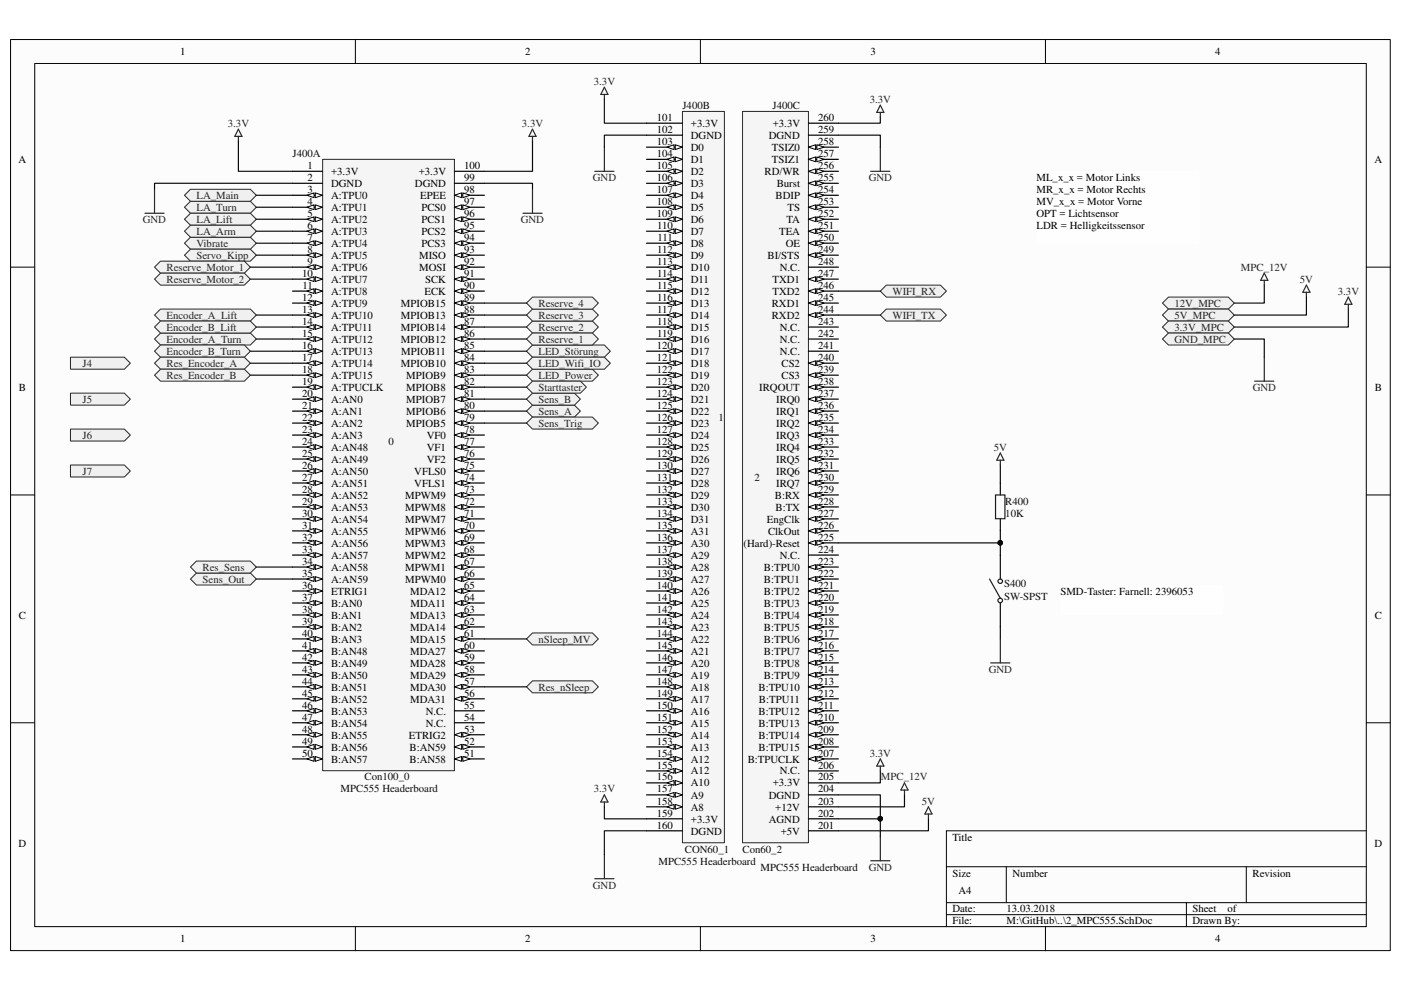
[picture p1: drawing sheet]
<svg xmlns="http://www.w3.org/2000/svg" width="297mm" height="210mm" viewBox="0 0 297 210" stroke-linecap="round" stroke-linejoin="round" font-family="sans-serif">
<defs><g id="words">
<g font-size="2.3">
<text x="38.2" y="11.7">1</text>
<text x="111.4" y="11.7">2</text>
<text x="184.5" y="11.7">3</text>
<text x="257.6" y="11.7">4</text>
<text x="139.2" y="25.7">101</text>
<text x="139.2" y="28.2">102</text>
<text x="146.5" y="26.9">+3.3V</text>
<text x="146.5" y="29.5">DGND</text>
<text x="163" y="29.5">DGND</text>
<text x="163.8" y="26.9">+3.3V</text>
<text x="173.4" y="28.2">259</text>
<text x="173.4" y="25.7">260</text>
<text x="3.9" y="34.5">A</text>
<text x="65.2" y="35.8">1</text>
<text x="98.4" y="35.8">100</text>
<text x="139.2" y="30.7">103</text>
<text x="139.2" y="33.3">104</text>
<text x="139.2" y="35.8">105</text>
<text x="146.5" y="32">D0</text>
<text x="146.5" y="34.5">D1</text>
<text x="163.7" y="34.5">TSIZ1</text>
<text x="163.7" y="32">TSIZ0</text>
<text x="173.4" y="33.3">257</text>
<text x="173.4" y="30.7">258</text>
<text x="173.4" y="35.8">256</text>
<text x="291.4" y="34.5">A</text>
<text x="65.2" y="38.4">2</text>
<text x="65.2" y="40.9">3</text>
<text x="70.2" y="37.1">+3.3V</text>
<text x="70.2" y="39.6">DGND</text>
<text x="88" y="39.6">DGND</text>
<text x="88.8" y="37.1">+3.3V</text>
<text x="98.4" y="40.9">98</text>
<text x="98.4" y="38.4">99</text>
<text x="139.2" y="38.4">106</text>
<text x="139.2" y="40.9">107</text>
<text x="146.5" y="37.1">D2</text>
<text x="146.5" y="39.6">D3</text>
<text x="162.1" y="37.1">RD/WR</text>
<text x="164.7" y="39.6">Burst</text>
<text x="173.4" y="40.9">254</text>
<text x="173.4" y="38.4">255</text>
<text x="219.7" y="38.4">ML_x_x = Motor Links</text>
<text x="219.7" y="40.9">MR_x_x = Motor Rechts</text>
<text x="65.2" y="43.5">4</text>
<text x="65.2" y="46">5</text>
<text x="70.2" y="42.2">A:TPU0</text>
<text x="70.2" y="44.7">A:TPU1</text>
<text x="70.2" y="47.3">A:TPU2</text>
<text x="89.1" y="42.2">EPEE</text>
<text x="89.4" y="47.3">PCS1</text>
<text x="89.4" y="44.7">PCS0</text>
<text x="98.4" y="46">96</text>
<text x="98.4" y="43.5">97</text>
<text x="139.2" y="43.5">108</text>
<text x="139.2" y="46">109</text>
<text x="146.5" y="42.2">D4</text>
<text x="146.5" y="44.7">D5</text>
<text x="146.5" y="47.3">D6</text>
<text x="164.4" y="42.2">BDIP</text>
<text x="166.7" y="47.3">TA</text>
<text x="167" y="44.7">TS</text>
<text x="173.4" y="46">252</text>
<text x="173.4" y="43.5">253</text>
<text x="219.7" y="43.5">MV_x_x = Motor Vorne</text>
<text x="219.7" y="46">OPT = Lichtsensor</text>
<text x="65.2" y="48.6">6</text>
<text x="65.2" y="51.1">7</text>
<text x="65.2" y="53.6">8</text>
<text x="70.2" y="49.8">A:TPU3</text>
<text x="70.2" y="52.4">A:TPU4</text>
<text x="89.4" y="52.4">PCS3</text>
<text x="89.4" y="49.8">PCS2</text>
<text x="98.4" y="53.6">93</text>
<text x="98.4" y="51.1">94</text>
<text x="98.4" y="48.6">95</text>
<text x="139.3" y="48.6">110</text>
<text x="139.3" y="53.6">112</text>
<text x="139.4" y="51.1">111</text>
<text x="146.5" y="49.8">D7</text>
<text x="146.5" y="52.4">D8</text>
<text x="165.2" y="49.8">TEA</text>
<text x="166.6" y="52.4">OE</text>
<text x="173.4" y="53.6">249</text>
<text x="173.4" y="48.6">251</text>
<text x="173.4" y="51.1">250</text>
<text x="219.7" y="48.6">LDR = Helligkeitssensor</text>
<text x="64" y="58.7">10</text>
<text x="65.2" y="56.2">9</text>
<text x="70.2" y="54.9">A:TPU5</text>
<text x="70.2" y="57.4">A:TPU6</text>
<text x="70.2" y="60">A:TPU7</text>
<text x="88.9" y="57.4">MOSI</text>
<text x="88.9" y="54.9">MISO</text>
<text x="90.1" y="60">SCK</text>
<text x="98.4" y="58.7">91</text>
<text x="98.4" y="56.2">92</text>
<text x="139.3" y="56.2">113</text>
<text x="139.3" y="58.7">114</text>
<text x="146.5" y="54.9">D9</text>
<text x="146.5" y="57.4">D10</text>
<text x="146.5" y="60">D11</text>
<text x="162.7" y="54.9">BI/STS</text>
<text x="163.8" y="60">TXD1</text>
<text x="165.3" y="57.4">N.C.</text>
<text x="173.4" y="58.7">247</text>
<text x="173.4" y="56.2">248</text>
<text x="64" y="63.8">12</text>
<text x="64.1" y="61.3">11</text>
<text x="70.2" y="62.5">A:TPU8</text>
<text x="70.2" y="65.1">A:TPU9</text>
<text x="85" y="65.1">MPIOB15</text>
<text x="90" y="62.5">ECK</text>
<text x="98.4" y="63.8">89</text>
<text x="98.4" y="61.3">90</text>
<text x="139.3" y="61.3">115</text>
<text x="139.3" y="63.8">116</text>
<text x="146.5" y="62.5">D12</text>
<text x="146.5" y="65.1">D13</text>
<text x="163.6" y="65.1">RXD1</text>
<text x="163.8" y="62.5">TXD2</text>
<text x="173.4" y="63.8">245</text>
<text x="173.4" y="61.3">246</text>
<text x="64" y="66.3">13</text>
<text x="64" y="68.9">14</text>
<text x="64" y="71.4">15</text>
<text x="70.2" y="67.6">A:TPU10</text>
<text x="70.2" y="70.1">A:TPU11</text>
<text x="85" y="70.1">MPIOB14</text>
<text x="85" y="67.6">MPIOB13</text>
<text x="98.4" y="71.4">86</text>
<text x="98.4" y="68.9">87</text>
<text x="98.4" y="66.3">88</text>
<text x="139.3" y="66.3">117</text>
<text x="139.3" y="68.9">118</text>
<text x="139.3" y="71.4">119</text>
<text x="146.5" y="67.6">D14</text>
<text x="146.5" y="70.1">D15</text>
<text x="163.6" y="67.6">RXD2</text>
<text x="165.3" y="70.1">N.C.</text>
<text x="173.4" y="66.3">244</text>
<text x="173.4" y="71.4">242</text>
<text x="173.4" y="68.9">243</text>
<text x="64" y="74">16</text>
<text x="64" y="76.5">17</text>
<text x="70.2" y="72.7">A:TPU12</text>
<text x="70.2" y="75.2">A:TPU13</text>
<text x="70.2" y="77.8">A:TPU14</text>
<text x="85" y="77.8">MPIOB10</text>
<text x="85" y="72.7">MPIOB12</text>
<text x="85.1" y="75.2">MPIOB11</text>
<text x="98.4" y="74">85</text>
<text x="98.4" y="76.5">84</text>
<text x="139.2" y="74">120</text>
<text x="139.2" y="76.5">121</text>
<text x="146.5" y="72.7">D16</text>
<text x="146.5" y="75.2">D17</text>
<text x="146.5" y="77.8">D18</text>
<text x="165.3" y="75.2">N.C.</text>
<text x="165.3" y="72.7">N.C.</text>
<text x="165.7" y="77.8">CS2</text>
<text x="173.4" y="76.5">240</text>
<text x="173.4" y="74">241</text>
<text x="4" y="82.8">B</text>
<text x="64" y="79">18</text>
<text x="64" y="81.6">19</text>
<text x="70.2" y="80.3">A:TPU15</text>
<text x="70.2" y="82.8">A:TPUCLK</text>
<text x="86.1" y="82.8">MPIOB8</text>
<text x="86.1" y="80.3">MPIOB9</text>
<text x="98.4" y="81.6">82</text>
<text x="98.4" y="79">83</text>
<text x="139.2" y="79">122</text>
<text x="139.2" y="81.6">123</text>
<text x="146.5" y="80.3">D19</text>
<text x="146.5" y="82.8">D20</text>
<text x="160.9" y="82.8">IRQOUT</text>
<text x="165.7" y="80.3">CS3</text>
<text x="173.4" y="79">239</text>
<text x="173.4" y="81.6">238</text>
<text x="291.5" y="82.8">B</text>
<text x="64" y="84.1">20</text>
<text x="64" y="86.7">21</text>
<text x="64" y="89.2">22</text>
<text x="70.2" y="85.4">A:AN0</text>
<text x="70.2" y="88">A:AN1</text>
<text x="86.1" y="88">MPIOB6</text>
<text x="86.1" y="85.4">MPIOB7</text>
<text x="98.4" y="89.2">79</text>
<text x="98.4" y="86.7">80</text>
<text x="98.4" y="84.1">81</text>
<text x="139.2" y="84.1">124</text>
<text x="139.2" y="86.7">125</text>
<text x="139.2" y="89.2">126</text>
<text x="146.5" y="85.4">D21</text>
<text x="146.5" y="88">D22</text>
<text x="164.5" y="88">IRQ1</text>
<text x="164.5" y="85.4">IRQ0</text>
<text x="173.4" y="89.2">235</text>
<text x="173.4" y="86.7">236</text>
<text x="173.4" y="84.1">237</text>
<text x="64" y="91.8">23</text>
<text x="64" y="94.3">24</text>
<text x="70.2" y="90.5">A:AN2</text>
<text x="70.2" y="93">A:AN3</text>
<text x="70.2" y="95.6">A:AN48</text>
<text x="86.1" y="90.5">MPIOB5</text>
<text x="90.5" y="95.6">VF1</text>
<text x="90.5" y="93">VF0</text>
<text x="98.4" y="94.3">77</text>
<text x="98.4" y="91.8">78</text>
<text x="139.2" y="91.8">127</text>
<text x="139.2" y="94.3">128</text>
<text x="146.5" y="90.5">D23</text>
<text x="146.5" y="93">D24</text>
<text x="146.5" y="95.6">D25</text>
<text x="164.5" y="95.6">IRQ4</text>
<text x="164.5" y="93">IRQ3</text>
<text x="164.5" y="90.5">IRQ2</text>
<text x="173.4" y="94.3">233</text>
<text x="173.4" y="91.8">234</text>
<text x="64" y="96.9">25</text>
<text x="64" y="99.4">26</text>
<text x="64" y="101.9">27</text>
<text x="70.2" y="98.1">A:AN49</text>
<text x="70.2" y="100.7">A:AN50</text>
<text x="87.8" y="100.7">VFLS0</text>
<text x="90.5" y="98.1">VF2</text>
<text x="98.4" y="101.9">74</text>
<text x="98.4" y="99.4">75</text>
<text x="98.4" y="96.9">76</text>
<text x="139.2" y="96.9">129</text>
<text x="139.2" y="99.4">130</text>
<text x="139.2" y="101.9">131</text>
<text x="146.5" y="98.1">D26</text>
<text x="146.5" y="100.7">D27</text>
<text x="164.5" y="100.7">IRQ6</text>
<text x="164.5" y="98.1">IRQ5</text>
<text x="173.4" y="101.9">230</text>
<text x="173.4" y="99.4">231</text>
<text x="173.4" y="96.9">232</text>
<text x="64" y="104.5">28</text>
<text x="64" y="107">29</text>
<text x="70.2" y="103.2">A:AN51</text>
<text x="70.2" y="105.7">A:AN52</text>
<text x="85.9" y="105.7">MPWM9</text>
<text x="87.8" y="103.2">VFLS1</text>
<text x="98.4" y="107">72</text>
<text x="98.4" y="104.5">73</text>
<text x="139.2" y="104.5">132</text>
<text x="139.2" y="107">133</text>
<text x="146.5" y="103.2">D28</text>
<text x="146.5" y="105.7">D29</text>
<text x="164.3" y="105.7">B:RX</text>
<text x="164.5" y="103.2">IRQ7</text>
<text x="173.4" y="104.5">229</text>
<text x="173.4" y="107">228</text>
<text x="64" y="109.6">30</text>
<text x="64" y="112.1">31</text>
<text x="70.2" y="108.3">A:AN53</text>
<text x="70.2" y="110.8">A:AN54</text>
<text x="70.2" y="113.4">A:AN55</text>
<text x="85.9" y="113.4">MPWM6</text>
<text x="85.9" y="110.8">MPWM7</text>
<text x="85.9" y="108.3">MPWM8</text>
<text x="98.4" y="112.1">70</text>
<text x="98.4" y="109.6">71</text>
<text x="139.2" y="109.6">134</text>
<text x="139.2" y="112.1">135</text>
<text x="146.5" y="108.3">D30</text>
<text x="146.5" y="110.8">D31</text>
<text x="146.5" y="113.4">A31</text>
<text x="162.6" y="110.8">EngClk</text>
<text x="162.9" y="113.4">ClkOut</text>
<text x="164.4" y="108.3">B:TX</text>
<text x="173.4" y="109.6">227</text>
<text x="173.4" y="112.1">226</text>
<text x="64" y="114.6">32</text>
<text x="64" y="117.2">33</text>
<text x="64" y="119.7">34</text>
<text x="70.2" y="115.9">A:AN56</text>
<text x="70.2" y="118.4">A:AN57</text>
<text x="85.9" y="118.4">MPWM2</text>
<text x="85.9" y="115.9">MPWM3</text>
<text x="98.4" y="119.7">67</text>
<text x="98.4" y="117.2">68</text>
<text x="98.4" y="114.6">69</text>
<text x="139.2" y="114.6">136</text>
<text x="139.2" y="117.2">137</text>
<text x="139.2" y="119.7">138</text>
<text x="146.5" y="115.9">A30</text>
<text x="146.5" y="118.4">A29</text>
<text x="157.6" y="115.9">(Hard)-Reset</text>
<text x="165.3" y="118.4">N.C.</text>
<text x="173.4" y="119.7">223</text>
<text x="173.4" y="114.6">225</text>
<text x="173.4" y="117.2">224</text>
<text x="64" y="122.3">35</text>
<text x="64" y="124.8">36</text>
<text x="70.2" y="121">A:AN58</text>
<text x="70.2" y="123.5">A:AN59</text>
<text x="85.9" y="123.5">MPWM0</text>
<text x="85.9" y="121">MPWM1</text>
<text x="98.4" y="124.8">65</text>
<text x="98.4" y="122.3">66</text>
<text x="139.2" y="122.3">139</text>
<text x="139.2" y="124.8">140</text>
<text x="146.5" y="121">A28</text>
<text x="146.5" y="123.5">A27</text>
<text x="162" y="123.5">B:TPU1</text>
<text x="162" y="121">B:TPU0</text>
<text x="173.4" y="124.8">221</text>
<text x="173.4" y="122.3">222</text>
<text x="4" y="131.2">C</text>
<text x="64" y="127.4">37</text>
<text x="64" y="129.9">38</text>
<text x="70.2" y="126.1">ETRIG1</text>
<text x="70.2" y="128.7">B:AN0</text>
<text x="70.2" y="131.2">B:AN1</text>
<text x="86.9" y="131.2">MDA13</text>
<text x="86.9" y="126.1">MDA12</text>
<text x="87" y="128.7">MDA11</text>
<text x="98.4" y="129.9">63</text>
<text x="98.4" y="127.4">64</text>
<text x="139.2" y="127.4">141</text>
<text x="139.2" y="129.9">142</text>
<text x="146.5" y="126.1">A26</text>
<text x="146.5" y="128.7">A25</text>
<text x="146.5" y="131.2">A24</text>
<text x="162" y="131.2">B:TPU4</text>
<text x="162" y="128.7">B:TPU3</text>
<text x="162" y="126.1">B:TPU2</text>
<text x="173.4" y="129.9">219</text>
<text x="173.4" y="127.4">220</text>
<text x="224.8" y="126.1">SMD-Taster: Farnell: 2396053</text>
<text x="291.5" y="131.2">C</text>
<text x="64" y="132.5">39</text>
<text x="64" y="135">40</text>
<text x="64" y="137.5">41</text>
<text x="70.2" y="133.7">B:AN2</text>
<text x="70.2" y="136.3">B:AN3</text>
<text x="86.9" y="136.3">MDA15</text>
<text x="86.9" y="133.7">MDA14</text>
<text x="98.4" y="137.5">60</text>
<text x="98.4" y="135">61</text>
<text x="98.4" y="132.5">62</text>
<text x="139.2" y="132.5">143</text>
<text x="139.2" y="135">144</text>
<text x="139.2" y="137.5">145</text>
<text x="146.5" y="133.7">A23</text>
<text x="146.5" y="136.3">A22</text>
<text x="162" y="136.3">B:TPU6</text>
<text x="162" y="133.7">B:TPU5</text>
<text x="173.4" y="137.5">216</text>
<text x="173.4" y="135">217</text>
<text x="173.4" y="132.5">218</text>
<text x="64" y="140.1">42</text>
<text x="64" y="142.6">43</text>
<text x="70.2" y="138.8">B:AN48</text>
<text x="70.2" y="141.4">B:AN49</text>
<text x="70.2" y="143.9">B:AN50</text>
<text x="86.9" y="143.9">MDA29</text>
<text x="86.9" y="141.4">MDA28</text>
<text x="86.9" y="138.8">MDA27</text>
<text x="98.4" y="142.6">58</text>
<text x="98.4" y="140.1">59</text>
<text x="139.2" y="140.1">146</text>
<text x="139.2" y="142.6">147</text>
<text x="146.5" y="138.8">A21</text>
<text x="146.5" y="141.4">A20</text>
<text x="146.5" y="143.9">A19</text>
<text x="162" y="143.9">B:TPU9</text>
<text x="162" y="141.4">B:TPU8</text>
<text x="162" y="138.8">B:TPU7</text>
<text x="173.4" y="142.6">214</text>
<text x="173.4" y="140.1">215</text>
<text x="64" y="145.2">44</text>
<text x="64" y="147.7">45</text>
<text x="70.2" y="146.4">B:AN51</text>
<text x="70.2" y="149">B:AN52</text>
<text x="86.9" y="149">MDA31</text>
<text x="86.9" y="146.4">MDA30</text>
<text x="98.4" y="147.7">56</text>
<text x="98.4" y="145.2">57</text>
<text x="139.2" y="145.2">148</text>
<text x="139.2" y="147.7">149</text>
<text x="146.5" y="146.4">A18</text>
<text x="146.5" y="149">A17</text>
<text x="160.8" y="146.4">B:TPU10</text>
<text x="160.9" y="149">B:TPU11</text>
<text x="173.4" y="145.2">213</text>
<text x="173.4" y="147.7">212</text>
<text x="64" y="150.2">46</text>
<text x="64" y="152.8">47</text>
<text x="64" y="155.3">48</text>
<text x="70.2" y="151.5">B:AN53</text>
<text x="70.2" y="154.1">B:AN54</text>
<text x="90.3" y="154.1">N.C.</text>
<text x="90.3" y="151.5">N.C.</text>
<text x="98.4" y="152.8">54</text>
<text x="98.4" y="150.2">55</text>
<text x="98.4" y="155.3">53</text>
<text x="139.2" y="150.2">150</text>
<text x="139.2" y="152.8">151</text>
<text x="139.2" y="155.3">152</text>
<text x="146.5" y="151.5">A16</text>
<text x="146.5" y="154.1">A15</text>
<text x="160.8" y="154.1">B:TPU13</text>
<text x="160.8" y="151.5">B:TPU12</text>
<text x="173.4" y="155.3">209</text>
<text x="173.4" y="152.8">210</text>
<text x="173.4" y="150.2">211</text>
<text x="64" y="157.9">49</text>
<text x="64" y="160.4">50</text>
<text x="70.2" y="156.6">B:AN55</text>
<text x="70.2" y="159.1">B:AN56</text>
<text x="70.2" y="161.7">B:AN57</text>
<text x="86.7" y="156.6">ETRIG2</text>
<text x="86.8" y="161.7">B:AN58</text>
<text x="86.8" y="159.1">B:AN59</text>
<text x="98.4" y="160.4">51</text>
<text x="98.4" y="157.9">52</text>
<text x="139.2" y="157.9">153</text>
<text x="139.2" y="160.4">154</text>
<text x="146.5" y="156.6">A14</text>
<text x="146.5" y="159.1">A13</text>
<text x="146.5" y="161.7">A12</text>
<text x="158.5" y="161.7">B:TPUCLK</text>
<text x="160.8" y="159.1">B:TPU15</text>
<text x="160.8" y="156.6">B:TPU14</text>
<text x="173.4" y="160.4">207</text>
<text x="173.4" y="157.9">208</text>
<text x="139.2" y="162.9">155</text>
<text x="139.2" y="165.5">156</text>
<text x="146.5" y="164.2">A12</text>
<text x="146.5" y="166.8">A10</text>
<text x="163.8" y="166.8">+3.3V</text>
<text x="165.3" y="164.2">N.C.</text>
<text x="173.4" y="165.5">205</text>
<text x="173.4" y="162.9">206</text>
<text x="139.2" y="168">157</text>
<text x="139.2" y="170.6">158</text>
<text x="139.2" y="173.1">159</text>
<text x="146.5" y="169.3">A9</text>
<text x="146.5" y="171.9">A8</text>
<text x="163" y="169.3">DGND</text>
<text x="164.4" y="171.9">+12V</text>
<text x="173.4" y="173.1">202</text>
<text x="173.4" y="170.6">203</text>
<text x="173.4" y="168">204</text>
<text x="3.9" y="179.5">D</text>
<text x="139.2" y="175.7">160</text>
<text x="146.5" y="177">DGND</text>
<text x="146.5" y="174.4">+3.3V</text>
<text x="163" y="174.4">AGND</text>
<text x="165.5" y="177">+5V</text>
<text x="173.4" y="175.7">201</text>
<text x="201.9" y="178.2">Title</text>
<text x="291.4" y="179.5">D</text>
<text x="201.9" y="185.8">Size</text>
<text x="214.7" y="185.8">Number</text>
<text x="265.6" y="185.8">Revision</text>
<text x="203.2" y="189.7">A4</text>
<text x="201.9" y="193.5">Date:</text>
<text x="201.9" y="196">File:</text>
<text x="213.4" y="196">M:\GitHub\..\2_MPC555.SchDoc</text>
<text x="213.4" y="193.5">13.03.2018</text>
<text x="252.8" y="193.5">Sheet</text>
<text x="252.8" y="196">Drawn By:</text>
<text x="260.3" y="193.5">of</text>
<text x="38.2" y="199.8">1</text>
<text x="111.4" y="199.8">2</text>
<text x="184.5" y="199.8">3</text>
<text x="257.6" y="199.8">4</text>
</g>
<g font-size="2.3" fill="#262626">
<text x="125.9" y="18">3.3V</text>
<text x="184.4" y="21.8">3.3V</text>
<text x="48.3" y="26.9">3.3V</text>
<text x="110.7" y="26.9">3.3V</text>
<text x="125.7" y="38.4">GND</text>
<text x="184.2" y="38.4">GND</text>
<text x="30.3" y="47.3">GND</text>
<text x="41.7" y="44.7">LA_Turn</text>
<text x="41.7" y="42.2">LA_Main</text>
<text x="41.7" y="47.3">LA_Lift</text>
<text x="110.4" y="47.3">GND</text>
<text x="41.7" y="52.4">Vibrate</text>
<text x="41.7" y="49.8">LA_Arm</text>
<text x="35.3" y="57.4">Reserve_Motor_1</text>
<text x="35.3" y="60">Reserve_Motor_2</text>
<text x="41.7" y="54.9">Servo_Kipp</text>
<text x="263.1" y="57.4">MPC_12V</text>
<text x="275.6" y="60">5V</text>
<text x="114.2" y="65.1">Reserve_4</text>
<text x="189.2" y="62.5">WIFI_RX</text>
<text x="249" y="65.1">12V_MPC</text>
<text x="283.6" y="62.5">3.3V</text>
<text x="35.3" y="67.6">Encoder_A_Lift</text>
<text x="35.3" y="70.1">Encoder_B_Lift</text>
<text x="114.2" y="70.1">Reserve_2</text>
<text x="114.2" y="67.6">Reserve_3</text>
<text x="189.2" y="67.6">WIFI_TX</text>
<text x="249" y="67.6">5V_MPC</text>
<text x="249" y="70.1">3.3V_MPC</text>
<text x="17.5" y="77.8">J4</text>
<text x="35.3" y="72.7">Encoder_A_Turn</text>
<text x="35.3" y="75.2">Encoder_B_Turn</text>
<text x="35.3" y="77.8">Res_Encoder_A</text>
<text x="114.2" y="75.2">LED_Störung</text>
<text x="114.2" y="72.7">Reserve_1</text>
<text x="114.2" y="77.8">LED_Wifi_IO</text>
<text x="249" y="72.7">GND_MPC</text>
<text x="35.3" y="80.3">Res_Encoder_B</text>
<text x="114.2" y="80.3">LED_Power</text>
<text x="114.2" y="82.8">Starttaster</text>
<text x="265.6" y="82.8">GND</text>
<text x="17.5" y="85.4">J5</text>
<text x="114.2" y="88">Sens_A</text>
<text x="114.2" y="85.4">Sens_B</text>
<text x="17.5" y="93">J6</text>
<text x="114.2" y="90.5">Sens_Trig</text>
<text x="210.7" y="95.6">5V</text>
<text x="17.5" y="100.7">J7</text>
<text x="43" y="123.5">Sens_Out</text>
<text x="43" y="121">Res_Sens</text>
<text x="114.2" y="136.3">nSleep_MV</text>
<text x="209.6" y="142.6">GND</text>
<text x="114.2" y="146.4">Res_nSleep</text>
<text x="184.4" y="160.4">3.3V</text>
<text x="186.8" y="165.5">MPC_12V</text>
<text x="125.9" y="168">3.3V</text>
<text x="195.4" y="170.6">5V</text>
<text x="184.2" y="184.6">GND</text>
<text x="125.7" y="188.4">GND</text>
</g>
<g font-size="2.3" fill="#0e0e0e">
<text x="144.7" y="23.1">J400B</text>
<text x="163.8" y="23.1">J400C</text>
<text x="62" y="33.3">J400A</text>
<text x="152.4" y="89.2">1</text>
<text x="82.4" y="94.3">0</text>
<text x="160" y="101.9">2</text>
<text x="213.1" y="107">R400</text>
<text x="213.1" y="109.6">10K</text>
<text x="212.9" y="124.5">S400</text>
<text x="212.9" y="127.1">SW-SPST</text>
<text x="77.3" y="165.5">Con100_0</text>
<text x="72.2" y="168">MPC555 Headerboard</text>
<text x="139.6" y="183.3">MPC555 Headerboard</text>
<text x="145.2" y="180.8">CON60_1</text>
<text x="157.4" y="180.8">Con60_2</text>
<text x="161.2" y="184.6">MPC555 Headerboard</text>
</g>
</g></defs>
<path d="M2.3 8.4h292.5v193.1h-292.5z" fill="#fcfcfc"/>
<path d="M2.2 8.4h292.6v193.1h-292.6z" fill="none" stroke="#000" stroke-width=".21"/>
<path d="M7.4 13.5h282.3v183h-282.3z" fill="#fcfcfc"/>
<g fill="none" stroke="#000" stroke-width=".21">
<path d="M7.4 13.5h282.3v183h-282.3zM75.3 8.3v5.1M148.5 8.3v5.1M221.7 8.3v5.1M2.2 56.6h5.1M289.7 56.6h5.1M2.2 104.9h5.1M289.7 104.9h5.1M2.2 153.2h5.1M289.7 153.2h5.1M289.7 176.1h-89v20.4M75.3 196.5v5.1"/>
<path d="M148.5 196.5v5.1M200.7 183.8h89M200.7 191.4h89M200.7 193.9h89M213.4 183.8v7.6M221.7 196.5v5.1M251.5 191.4v5.1M264.2 183.8v7.6"/>
</g>
<path d="M14.9 91h11.5l1.2 1.2-1.2 1.3h-11.5z" fill-rule="evenodd" fill="#f0f0f0"/>
<path d="M14.9 91h11.5l1.2 1.2-1.2 1.3h-11.5z" fill="none" stroke="#262626" stroke-width=".21"/>
<path d="M14.9 98.6h11.5l1.2 1.3-1.2 1.2h-11.5z" fill-rule="evenodd" fill="#f0f0f0"/>
<path d="M14.9 98.6h11.5l1.2 1.3-1.2 1.2h-11.5z" fill="none" stroke="#262626" stroke-width=".21"/>
<path d="M14.9 83.4h11.5l1.2 1.2-1.2 1.3h-11.5z" fill-rule="evenodd" fill="#f0f0f0"/>
<path d="M14.9 83.4h11.5l1.2 1.2-1.2 1.3h-11.5z" fill="none" stroke="#262626" stroke-width=".21"/>
<path d="M14.9 75.7h11.5l1.2 1.3-1.2 1.3h-11.5z" fill-rule="evenodd" fill="#f0f0f0"/>
<path d="M14.9 75.7h11.5l1.2 1.3-1.2 1.3h-11.5z" fill="none" stroke="#262626" stroke-width=".21"/>
<path d="M157.5 23.7h13.9v155h-13.9z" fill="#f5f5f5"/>
<path d="M157.4 23.6h14v155.1h-14z" fill="none" stroke="#262626" stroke-width=".21"/>
<path d="M171.4 176.1h6.4M171.4 173.6h6.4M171.4 171.1h6.4M171.4 168.5h6.4M171.4 166h6.4M171.4 163.4h6.4M171.4 160.9h6.4" fill="none" stroke="#000" stroke-width=".25"/>
<path d="M171.4 160.9l1.5-.5v1z" fill="#fcfcfc"/>
<path d="M171.4 160.9l1.5-.5v1z" fill="none" stroke="#000" stroke-width=".21"/>
<path d="M173.2 160.4l1.5 .5-1.5 .5z" fill="#fcfcfc"/>
<path d="M173.2 160.4l1.5 .5-1.5 .5z" fill="none" stroke="#000" stroke-width=".21"/>
<path d="M171.4 158.4h6.4" fill="none" stroke="#000" stroke-width=".25"/>
<path d="M171.4 158.4l1.5-.6v1.1z" fill="#fcfcfc"/>
<path d="M171.4 158.4l1.5-.6v1.1z" fill="none" stroke="#000" stroke-width=".21"/>
<path d="M173.2 157.8l1.5 .6-1.5 .5z" fill="#fcfcfc"/>
<path d="M173.2 157.8l1.5 .6-1.5 .5z" fill="none" stroke="#000" stroke-width=".21"/>
<path d="M171.4 155.8h6.4" fill="none" stroke="#000" stroke-width=".25"/>
<path d="M171.4 155.8l1.5-.5v1z" fill="#fcfcfc"/>
<path d="M171.4 155.8l1.5-.5v1z" fill="none" stroke="#000" stroke-width=".21"/>
<path d="M173.2 155.3l1.5 .5-1.5 .5z" fill="#fcfcfc"/>
<path d="M173.2 155.3l1.5 .5-1.5 .5z" fill="none" stroke="#000" stroke-width=".21"/>
<path d="M171.4 153.2h6.4" fill="none" stroke="#000" stroke-width=".25"/>
<path d="M171.4 153.2l1.5-.5v1.1z" fill="#fcfcfc"/>
<path d="M171.4 153.2l1.5-.5v1.1z" fill="none" stroke="#000" stroke-width=".21"/>
<path d="M173.2 152.7l1.5 .5-1.5 .6z" fill="#fcfcfc"/>
<path d="M173.2 152.7l1.5 .5-1.5 .6z" fill="none" stroke="#000" stroke-width=".21"/>
<path d="M171.4 150.7h6.4" fill="none" stroke="#000" stroke-width=".25"/>
<path d="M171.4 150.7l1.5-.5v1z" fill="#fcfcfc"/>
<path d="M171.4 150.7l1.5-.5v1z" fill="none" stroke="#000" stroke-width=".21"/>
<path d="M173.2 150.2l1.5 .5-1.5 .5z" fill="#fcfcfc"/>
<path d="M173.2 150.2l1.5 .5-1.5 .5z" fill="none" stroke="#000" stroke-width=".21"/>
<path d="M171.4 148.2h6.4" fill="none" stroke="#000" stroke-width=".25"/>
<path d="M171.4 148.2l1.5-.5v1z" fill="#fcfcfc"/>
<path d="M171.4 148.2l1.5-.5v1z" fill="none" stroke="#000" stroke-width=".21"/>
<path d="M173.2 147.7l1.5 .5-1.5 .5z" fill="#fcfcfc"/>
<path d="M173.2 147.7l1.5 .5-1.5 .5z" fill="none" stroke="#000" stroke-width=".21"/>
<path d="M171.4 145.6h6.4" fill="none" stroke="#000" stroke-width=".25"/>
<path d="M171.4 145.6l1.5-.5v1z" fill="#fcfcfc"/>
<path d="M171.4 145.6l1.5-.5v1z" fill="none" stroke="#000" stroke-width=".21"/>
<path d="M173.2 145.1l1.5 .5-1.5 .5z" fill="#fcfcfc"/>
<path d="M173.2 145.1l1.5 .5-1.5 .5z" fill="none" stroke="#000" stroke-width=".21"/>
<path d="M171.4 143.1h6.4" fill="none" stroke="#000" stroke-width=".25"/>
<path d="M171.4 143.1l1.5-.5v1z" fill="#fcfcfc"/>
<path d="M171.4 143.1l1.5-.5v1z" fill="none" stroke="#000" stroke-width=".21"/>
<path d="M173.2 142.6l1.5 .5-1.5 .5z" fill="#fcfcfc"/>
<path d="M173.2 142.6l1.5 .5-1.5 .5z" fill="none" stroke="#000" stroke-width=".21"/>
<path d="M171.4 140.5h6.4" fill="none" stroke="#000" stroke-width=".25"/>
<path d="M171.4 140.5l1.5-.5v1.1z" fill="#fcfcfc"/>
<path d="M171.4 140.5l1.5-.5v1.1z" fill="none" stroke="#000" stroke-width=".21"/>
<path d="M173.2 140l1.5 .5-1.5 .6z" fill="#fcfcfc"/>
<path d="M173.2 140l1.5 .5-1.5 .6z" fill="none" stroke="#000" stroke-width=".21"/>
<path d="M171.4 138h6.4" fill="none" stroke="#000" stroke-width=".25"/>
<path d="M171.4 138l1.5-.5v1z" fill="#fcfcfc"/>
<path d="M171.4 138l1.5-.5v1z" fill="none" stroke="#000" stroke-width=".21"/>
<path d="M173.2 137.5l1.5 .5-1.5 .5z" fill="#fcfcfc"/>
<path d="M173.2 137.5l1.5 .5-1.5 .5z" fill="none" stroke="#000" stroke-width=".21"/>
<path d="M171.4 135.5h6.4" fill="none" stroke="#000" stroke-width=".25"/>
<path d="M171.4 135.5l1.5-.5v1z" fill="#fcfcfc"/>
<path d="M171.4 135.5l1.5-.5v1z" fill="none" stroke="#000" stroke-width=".21"/>
<path d="M173.2 135l1.5 .5-1.5 .5z" fill="#fcfcfc"/>
<path d="M173.2 135l1.5 .5-1.5 .5z" fill="none" stroke="#000" stroke-width=".21"/>
<path d="M171.4 132.9h6.4" fill="none" stroke="#000" stroke-width=".25"/>
<path d="M171.4 132.9l1.5-.5v1z" fill="#fcfcfc"/>
<path d="M171.4 132.9l1.5-.5v1z" fill="none" stroke="#000" stroke-width=".21"/>
<path d="M173.2 132.4l1.5 .5-1.5 .5z" fill="#fcfcfc"/>
<path d="M173.2 132.4l1.5 .5-1.5 .5z" fill="none" stroke="#000" stroke-width=".21"/>
<path d="M171.4 130.4h6.4" fill="none" stroke="#000" stroke-width=".25"/>
<path d="M171.4 130.4l1.5-.5v1z" fill="#fcfcfc"/>
<path d="M171.4 130.4l1.5-.5v1z" fill="none" stroke="#000" stroke-width=".21"/>
<path d="M173.2 129.9l1.5 .5-1.5 .5z" fill="#fcfcfc"/>
<path d="M173.2 129.9l1.5 .5-1.5 .5z" fill="none" stroke="#000" stroke-width=".21"/>
<path d="M171.4 127.8h6.4" fill="none" stroke="#000" stroke-width=".25"/>
<path d="M171.4 127.8l1.5-.5v1.1z" fill="#fcfcfc"/>
<path d="M171.4 127.8l1.5-.5v1.1z" fill="none" stroke="#000" stroke-width=".21"/>
<path d="M173.2 127.3l1.5 .5-1.5 .6z" fill="#fcfcfc"/>
<path d="M173.2 127.3l1.5 .5-1.5 .6z" fill="none" stroke="#000" stroke-width=".21"/>
<path d="M171.4 125.3h6.4" fill="none" stroke="#000" stroke-width=".25"/>
<path d="M171.4 125.3l1.5-.5v1z" fill="#fcfcfc"/>
<path d="M171.4 125.3l1.5-.5v1z" fill="none" stroke="#000" stroke-width=".21"/>
<path d="M173.2 124.8l1.5 .5-1.5 .5z" fill="#fcfcfc"/>
<path d="M173.2 124.8l1.5 .5-1.5 .5z" fill="none" stroke="#000" stroke-width=".21"/>
<path d="M171.4 122.8h6.4" fill="none" stroke="#000" stroke-width=".25"/>
<path d="M171.4 122.8l1.5-.5v1z" fill="#fcfcfc"/>
<path d="M171.4 122.8l1.5-.5v1z" fill="none" stroke="#000" stroke-width=".21"/>
<path d="M173.2 122.3l1.5 .5-1.5 .5z" fill="#fcfcfc"/>
<path d="M173.2 122.3l1.5 .5-1.5 .5z" fill="none" stroke="#000" stroke-width=".21"/>
<path d="M171.4 120.2h6.4" fill="none" stroke="#000" stroke-width=".25"/>
<path d="M171.4 120.2l1.5-.5v1z" fill="#fcfcfc"/>
<path d="M171.4 120.2l1.5-.5v1z" fill="none" stroke="#000" stroke-width=".21"/>
<path d="M173.2 119.7l1.5 .5-1.5 .5z" fill="#fcfcfc"/>
<path d="M173.2 119.7l1.5 .5-1.5 .5z" fill="none" stroke="#000" stroke-width=".21"/>
<path d="M171.4 117.7h6.4M171.4 115.1h6.4" fill="none" stroke="#000" stroke-width=".25"/>
<path d="M171.4 115.1l1.5-.5v1z" fill="#fcfcfc"/>
<path d="M171.4 115.1l1.5-.5v1z" fill="none" stroke="#000" stroke-width=".21"/>
<path d="M173.2 114.6l1.5 .5-1.5 .5z" fill="#fcfcfc"/>
<path d="M173.2 114.6l1.5 .5-1.5 .5z" fill="none" stroke="#000" stroke-width=".21"/>
<path d="M171.4 112.6h6.4" fill="none" stroke="#000" stroke-width=".25"/>
<path d="M171.4 112.6l1.5-.5v1z" fill="#fcfcfc"/>
<path d="M171.4 112.6l1.5-.5v1z" fill="none" stroke="#000" stroke-width=".21"/>
<path d="M173.2 112.1l1.5 .5-1.5 .5z" fill="#fcfcfc"/>
<path d="M173.2 112.1l1.5 .5-1.5 .5z" fill="none" stroke="#000" stroke-width=".21"/>
<path d="M171.4 110h6.4" fill="none" stroke="#000" stroke-width=".25"/>
<path d="M171.4 110l1.5-.5v1z" fill="#fcfcfc"/>
<path d="M171.4 110l1.5-.5v1z" fill="none" stroke="#000" stroke-width=".21"/>
<path d="M173.2 109.5l1.5 .5-1.5 .5z" fill="#fcfcfc"/>
<path d="M173.2 109.5l1.5 .5-1.5 .5z" fill="none" stroke="#000" stroke-width=".21"/>
<path d="M171.4 107.5h6.4" fill="none" stroke="#000" stroke-width=".25"/>
<path d="M171.4 107.5l1.5-.5v1z" fill="#fcfcfc"/>
<path d="M171.4 107.5l1.5-.5v1z" fill="none" stroke="#000" stroke-width=".21"/>
<path d="M173.2 107l1.5 .5-1.5 .5z" fill="#fcfcfc"/>
<path d="M173.2 107l1.5 .5-1.5 .5z" fill="none" stroke="#000" stroke-width=".21"/>
<path d="M171.4 104.9h6.4" fill="none" stroke="#000" stroke-width=".25"/>
<path d="M171.4 104.9l1.5-.5v1.1z" fill="#fcfcfc"/>
<path d="M171.4 104.9l1.5-.5v1.1z" fill="none" stroke="#000" stroke-width=".21"/>
<path d="M173.2 104.4l1.5 .5-1.5 .6z" fill="#fcfcfc"/>
<path d="M173.2 104.4l1.5 .5-1.5 .6z" fill="none" stroke="#000" stroke-width=".21"/>
<path d="M171.4 102.4h6.4" fill="none" stroke="#000" stroke-width=".25"/>
<path d="M171.4 102.4l1.5-.5v1z" fill="#fcfcfc"/>
<path d="M171.4 102.4l1.5-.5v1z" fill="none" stroke="#000" stroke-width=".21"/>
<path d="M173.2 101.9l1.5 .5-1.5 .5z" fill="#fcfcfc"/>
<path d="M173.2 101.9l1.5 .5-1.5 .5z" fill="none" stroke="#000" stroke-width=".21"/>
<path d="M171.4 99.9h6.4" fill="none" stroke="#000" stroke-width=".25"/>
<path d="M171.4 99.9l1.5-.5v1z" fill="#fcfcfc"/>
<path d="M171.4 99.9l1.5-.5v1z" fill="none" stroke="#000" stroke-width=".21"/>
<path d="M173.2 99.4l1.5 .5-1.5 .5z" fill="#fcfcfc"/>
<path d="M173.2 99.4l1.5 .5-1.5 .5z" fill="none" stroke="#000" stroke-width=".21"/>
<path d="M171.4 97.3h6.4" fill="none" stroke="#000" stroke-width=".25"/>
<path d="M171.4 97.3l1.5-.5v1z" fill="#fcfcfc"/>
<path d="M171.4 97.3l1.5-.5v1z" fill="none" stroke="#000" stroke-width=".21"/>
<path d="M173.2 96.8l1.5 .5-1.5 .5z" fill="#fcfcfc"/>
<path d="M173.2 96.8l1.5 .5-1.5 .5z" fill="none" stroke="#000" stroke-width=".21"/>
<path d="M171.4 94.8h6.4" fill="none" stroke="#000" stroke-width=".25"/>
<path d="M171.4 94.8l1.5-.5v1z" fill="#fcfcfc"/>
<path d="M171.4 94.8l1.5-.5v1z" fill="none" stroke="#000" stroke-width=".21"/>
<path d="M173.2 94.3l1.5 .5-1.5 .5z" fill="#fcfcfc"/>
<path d="M173.2 94.3l1.5 .5-1.5 .5z" fill="none" stroke="#000" stroke-width=".21"/>
<path d="M171.4 92.2h6.4" fill="none" stroke="#000" stroke-width=".25"/>
<path d="M171.4 92.2l1.5-.5v1.1z" fill="#fcfcfc"/>
<path d="M171.4 92.2l1.5-.5v1.1z" fill="none" stroke="#000" stroke-width=".21"/>
<path d="M173.2 91.7l1.5 .5-1.5 .6z" fill="#fcfcfc"/>
<path d="M173.2 91.7l1.5 .5-1.5 .6z" fill="none" stroke="#000" stroke-width=".21"/>
<path d="M171.4 89.7h6.4" fill="none" stroke="#000" stroke-width=".25"/>
<path d="M171.4 89.7l1.5-.5v1z" fill="#fcfcfc"/>
<path d="M171.4 89.7l1.5-.5v1z" fill="none" stroke="#000" stroke-width=".21"/>
<path d="M173.2 89.2l1.5 .5-1.5 .5z" fill="#fcfcfc"/>
<path d="M173.2 89.2l1.5 .5-1.5 .5z" fill="none" stroke="#000" stroke-width=".21"/>
<path d="M171.4 87.2h6.4" fill="none" stroke="#000" stroke-width=".25"/>
<path d="M171.4 87.2l1.5-.5v1z" fill="#fcfcfc"/>
<path d="M171.4 87.2l1.5-.5v1z" fill="none" stroke="#000" stroke-width=".21"/>
<path d="M173.2 86.7l1.5 .5-1.5 .5z" fill="#fcfcfc"/>
<path d="M173.2 86.7l1.5 .5-1.5 .5z" fill="none" stroke="#000" stroke-width=".21"/>
<path d="M171.4 84.6h6.4" fill="none" stroke="#000" stroke-width=".25"/>
<path d="M171.4 84.6l1.5-.5v1z" fill="#fcfcfc"/>
<path d="M171.4 84.6l1.5-.5v1z" fill="none" stroke="#000" stroke-width=".21"/>
<path d="M173.2 84.1l1.5 .5-1.5 .5z" fill="#fcfcfc"/>
<path d="M173.2 84.1l1.5 .5-1.5 .5z" fill="none" stroke="#000" stroke-width=".21"/>
<path d="M171.4 82.1h6.4" fill="none" stroke="#000" stroke-width=".25"/>
<path d="M171.4 82.1l1.5-.5v1z" fill="#fcfcfc"/>
<path d="M171.4 82.1l1.5-.5v1z" fill="none" stroke="#000" stroke-width=".21"/>
<path d="M173.2 81.6l1.5 .5-1.5 .5z" fill="#fcfcfc"/>
<path d="M173.2 81.6l1.5 .5-1.5 .5z" fill="none" stroke="#000" stroke-width=".21"/>
<path d="M171.4 79.5h6.4" fill="none" stroke="#000" stroke-width=".25"/>
<path d="M171.4 79.5l1.5-.5v1.1z" fill="#fcfcfc"/>
<path d="M171.4 79.5l1.5-.5v1.1z" fill="none" stroke="#000" stroke-width=".21"/>
<path d="M173.2 79l1.5 .5-1.5 .6z" fill="#fcfcfc"/>
<path d="M173.2 79l1.5 .5-1.5 .6z" fill="none" stroke="#000" stroke-width=".21"/>
<path d="M171.4 77h6.4" fill="none" stroke="#000" stroke-width=".25"/>
<path d="M171.4 77l1.5-.5v1z" fill="#fcfcfc"/>
<path d="M171.4 77l1.5-.5v1z" fill="none" stroke="#000" stroke-width=".21"/>
<path d="M173.2 76.5l1.5 .5-1.5 .5z" fill="#fcfcfc"/>
<path d="M173.2 76.5l1.5 .5-1.5 .5z" fill="none" stroke="#000" stroke-width=".21"/>
<path d="M171.4 74.5h6.4M171.4 71.9h6.4M171.4 69.3h6.4M171.4 66.8h6.4" fill="none" stroke="#000" stroke-width=".25"/>
<path d="M171.4 66.8l1.5-.5v1z" fill="#fcfcfc"/>
<path d="M171.4 66.8l1.5-.5v1z" fill="none" stroke="#000" stroke-width=".21"/>
<path d="M173.2 66.3l1.5 .5-1.5 .5z" fill="#fcfcfc"/>
<path d="M173.2 66.3l1.5 .5-1.5 .5z" fill="none" stroke="#000" stroke-width=".21"/>
<path d="M171.4 64.3h6.4" fill="none" stroke="#000" stroke-width=".25"/>
<path d="M171.4 64.3l1.5-.5v1z" fill="#fcfcfc"/>
<path d="M171.4 64.3l1.5-.5v1z" fill="none" stroke="#000" stroke-width=".21"/>
<path d="M173.2 63.8l1.5 .5-1.5 .5z" fill="#fcfcfc"/>
<path d="M173.2 63.8l1.5 .5-1.5 .5z" fill="none" stroke="#000" stroke-width=".21"/>
<path d="M171.4 61.7h6.4" fill="none" stroke="#000" stroke-width=".25"/>
<path d="M171.4 61.7l1.5-.5v1z" fill="#fcfcfc"/>
<path d="M171.4 61.7l1.5-.5v1z" fill="none" stroke="#000" stroke-width=".21"/>
<path d="M173.2 61.2l1.5 .5-1.5 .5z" fill="#fcfcfc"/>
<path d="M173.2 61.2l1.5 .5-1.5 .5z" fill="none" stroke="#000" stroke-width=".21"/>
<path d="M171.4 59.2h6.4" fill="none" stroke="#000" stroke-width=".25"/>
<path d="M171.4 59.2l1.5-.5v1z" fill="#fcfcfc"/>
<path d="M171.4 59.2l1.5-.5v1z" fill="none" stroke="#000" stroke-width=".21"/>
<path d="M173.2 58.7l1.5 .5-1.5 .5z" fill="#fcfcfc"/>
<path d="M173.2 58.7l1.5 .5-1.5 .5z" fill="none" stroke="#000" stroke-width=".21"/>
<path d="M171.4 56.6h6.4M171.4 54.1h6.4" fill="none" stroke="#000" stroke-width=".25"/>
<path d="M171.4 54.1l1.5-.5v1z" fill="#fcfcfc"/>
<path d="M171.4 54.1l1.5-.5v1z" fill="none" stroke="#000" stroke-width=".21"/>
<path d="M173.2 53.6l1.5 .5-1.5 .5z" fill="#fcfcfc"/>
<path d="M173.2 53.6l1.5 .5-1.5 .5z" fill="none" stroke="#000" stroke-width=".21"/>
<path d="M171.4 51.6h6.4" fill="none" stroke="#000" stroke-width=".25"/>
<path d="M171.4 51.6l1.5-.5v1z" fill="#fcfcfc"/>
<path d="M171.4 51.6l1.5-.5v1z" fill="none" stroke="#000" stroke-width=".21"/>
<path d="M173.2 51.1l1.5 .5-1.5 .5z" fill="#fcfcfc"/>
<path d="M173.2 51.1l1.5 .5-1.5 .5z" fill="none" stroke="#000" stroke-width=".21"/>
<path d="M171.4 49h6.4" fill="none" stroke="#000" stroke-width=".25"/>
<path d="M171.4 49l1.5-.5v1z" fill="#fcfcfc"/>
<path d="M171.4 49l1.5-.5v1z" fill="none" stroke="#000" stroke-width=".21"/>
<path d="M173.2 48.5l1.5 .5-1.5 .5z" fill="#fcfcfc"/>
<path d="M173.2 48.5l1.5 .5-1.5 .5z" fill="none" stroke="#000" stroke-width=".21"/>
<path d="M171.4 46.5h6.4" fill="none" stroke="#000" stroke-width=".25"/>
<path d="M171.4 46.5l1.5-.5v1z" fill="#fcfcfc"/>
<path d="M171.4 46.5l1.5-.5v1z" fill="none" stroke="#000" stroke-width=".21"/>
<path d="M173.2 46l1.5 .5-1.5 .5z" fill="#fcfcfc"/>
<path d="M173.2 46l1.5 .5-1.5 .5z" fill="none" stroke="#000" stroke-width=".21"/>
<path d="M171.4 43.9h6.4" fill="none" stroke="#000" stroke-width=".25"/>
<path d="M171.4 43.9l1.5-.5v1z" fill="#fcfcfc"/>
<path d="M171.4 43.9l1.5-.5v1z" fill="none" stroke="#000" stroke-width=".21"/>
<path d="M173.2 43.4l1.5 .5-1.5 .5z" fill="#fcfcfc"/>
<path d="M173.2 43.4l1.5 .5-1.5 .5z" fill="none" stroke="#000" stroke-width=".21"/>
<path d="M171.4 41.4h6.4" fill="none" stroke="#000" stroke-width=".25"/>
<path d="M171.4 41.4l1.5-.5v1z" fill="#fcfcfc"/>
<path d="M171.4 41.4l1.5-.5v1z" fill="none" stroke="#000" stroke-width=".21"/>
<path d="M173.2 40.9l1.5 .5-1.5 .5z" fill="#fcfcfc"/>
<path d="M173.2 40.9l1.5 .5-1.5 .5z" fill="none" stroke="#000" stroke-width=".21"/>
<path d="M171.4 38.9h6.4" fill="none" stroke="#000" stroke-width=".25"/>
<path d="M171.4 38.9l1.5-.5v1z" fill="#fcfcfc"/>
<path d="M171.4 38.9l1.5-.5v1z" fill="none" stroke="#000" stroke-width=".21"/>
<path d="M173.2 38.4l1.5 .5-1.5 .5z" fill="#fcfcfc"/>
<path d="M173.2 38.4l1.5 .5-1.5 .5z" fill="none" stroke="#000" stroke-width=".21"/>
<path d="M171.4 36.3h6.4" fill="none" stroke="#000" stroke-width=".25"/>
<path d="M171.4 36.3l1.5-.5v1z" fill="#fcfcfc"/>
<path d="M171.4 36.3l1.5-.5v1z" fill="none" stroke="#000" stroke-width=".21"/>
<path d="M173.2 35.8l1.5 .5-1.5 .5z" fill="#fcfcfc"/>
<path d="M173.2 35.8l1.5 .5-1.5 .5z" fill="none" stroke="#000" stroke-width=".21"/>
<path d="M171.4 33.8h6.4" fill="none" stroke="#000" stroke-width=".25"/>
<path d="M171.4 33.8l1.5-.5v1z" fill="#fcfcfc"/>
<path d="M171.4 33.8l1.5-.5v1z" fill="none" stroke="#000" stroke-width=".21"/>
<path d="M173.2 33.3l1.5 .5-1.5 .5z" fill="#fcfcfc"/>
<path d="M173.2 33.3l1.5 .5-1.5 .5z" fill="none" stroke="#000" stroke-width=".21"/>
<path d="M171.4 31.2h6.4" fill="none" stroke="#000" stroke-width=".25"/>
<path d="M171.4 31.2l1.5-.5v1z" fill="#fcfcfc"/>
<path d="M171.4 31.2l1.5-.5v1z" fill="none" stroke="#000" stroke-width=".21"/>
<path d="M173.2 30.7l1.5 .5-1.5 .5z" fill="#fcfcfc"/>
<path d="M173.2 30.7l1.5 .5-1.5 .5z" fill="none" stroke="#000" stroke-width=".21"/>
<path d="M171.4 28.7h6.4M171.4 26.1h6.4" fill="none" stroke="#000" stroke-width=".25"/>
<path d="M144.7 23.7h8.9v155h-8.9z" fill="#f5f5f5"/>
<path d="M144.7 23.6h8.9v155.1h-8.9z" fill="none" stroke="#262626" stroke-width=".21"/>
<path d="M137.1 26.1h7.6M137.1 28.7h7.6M137.1 31.2h7.6" fill="none" stroke="#000" stroke-width=".25"/>
<path d="M143.2 30.7l1.5 .5-1.5 .5z" fill="#fcfcfc"/>
<path d="M143.2 30.7l1.5 .5-1.5 .5z" fill="none" stroke="#000" stroke-width=".21"/>
<path d="M141.4 31.2l1.5-.5v1z" fill="#fcfcfc"/>
<path d="M141.4 31.2l1.5-.5v1z" fill="none" stroke="#000" stroke-width=".21"/>
<path d="M137.1 33.8h7.6" fill="none" stroke="#000" stroke-width=".25"/>
<path d="M143.2 33.3l1.5 .5-1.5 .5z" fill="#fcfcfc"/>
<path d="M143.2 33.3l1.5 .5-1.5 .5z" fill="none" stroke="#000" stroke-width=".21"/>
<path d="M141.4 33.8l1.5-.5v1z" fill="#fcfcfc"/>
<path d="M141.4 33.8l1.5-.5v1z" fill="none" stroke="#000" stroke-width=".21"/>
<path d="M137.1 36.3h7.6" fill="none" stroke="#000" stroke-width=".25"/>
<path d="M143.2 35.8l1.5 .5-1.5 .5z" fill="#fcfcfc"/>
<path d="M143.2 35.8l1.5 .5-1.5 .5z" fill="none" stroke="#000" stroke-width=".21"/>
<path d="M141.4 36.3l1.5-.5v1z" fill="#fcfcfc"/>
<path d="M141.4 36.3l1.5-.5v1z" fill="none" stroke="#000" stroke-width=".21"/>
<path d="M137.1 38.9h7.6" fill="none" stroke="#000" stroke-width=".25"/>
<path d="M143.2 38.4l1.5 .5-1.5 .5z" fill="#fcfcfc"/>
<path d="M143.2 38.4l1.5 .5-1.5 .5z" fill="none" stroke="#000" stroke-width=".21"/>
<path d="M141.4 38.9l1.5-.5v1z" fill="#fcfcfc"/>
<path d="M141.4 38.9l1.5-.5v1z" fill="none" stroke="#000" stroke-width=".21"/>
<path d="M137.1 41.4h7.6" fill="none" stroke="#000" stroke-width=".25"/>
<path d="M143.2 40.9l1.5 .5-1.5 .5z" fill="#fcfcfc"/>
<path d="M143.2 40.9l1.5 .5-1.5 .5z" fill="none" stroke="#000" stroke-width=".21"/>
<path d="M141.4 41.4l1.5-.5v1z" fill="#fcfcfc"/>
<path d="M141.4 41.4l1.5-.5v1z" fill="none" stroke="#000" stroke-width=".21"/>
<path d="M137.1 43.9h7.6" fill="none" stroke="#000" stroke-width=".25"/>
<path d="M143.2 43.4l1.5 .5-1.5 .5z" fill="#fcfcfc"/>
<path d="M143.2 43.4l1.5 .5-1.5 .5z" fill="none" stroke="#000" stroke-width=".21"/>
<path d="M141.4 43.9l1.5-.5v1z" fill="#fcfcfc"/>
<path d="M141.4 43.9l1.5-.5v1z" fill="none" stroke="#000" stroke-width=".21"/>
<path d="M137.1 46.5h7.6" fill="none" stroke="#000" stroke-width=".25"/>
<path d="M143.2 46l1.5 .5-1.5 .5z" fill="#fcfcfc"/>
<path d="M143.2 46l1.5 .5-1.5 .5z" fill="none" stroke="#000" stroke-width=".21"/>
<path d="M141.4 46.5l1.5-.5v1z" fill="#fcfcfc"/>
<path d="M141.4 46.5l1.5-.5v1z" fill="none" stroke="#000" stroke-width=".21"/>
<path d="M137.1 49h7.6" fill="none" stroke="#000" stroke-width=".25"/>
<path d="M143.2 48.5l1.5 .5-1.5 .5z" fill="#fcfcfc"/>
<path d="M143.2 48.5l1.5 .5-1.5 .5z" fill="none" stroke="#000" stroke-width=".21"/>
<path d="M141.4 49l1.5-.5v1z" fill="#fcfcfc"/>
<path d="M141.4 49l1.5-.5v1z" fill="none" stroke="#000" stroke-width=".21"/>
<path d="M137.1 51.6h7.6" fill="none" stroke="#000" stroke-width=".25"/>
<path d="M143.2 51.1l1.5 .5-1.5 .5z" fill="#fcfcfc"/>
<path d="M143.2 51.1l1.5 .5-1.5 .5z" fill="none" stroke="#000" stroke-width=".21"/>
<path d="M141.4 51.6l1.5-.5v1z" fill="#fcfcfc"/>
<path d="M141.4 51.6l1.5-.5v1z" fill="none" stroke="#000" stroke-width=".21"/>
<path d="M137.1 54.1h7.6" fill="none" stroke="#000" stroke-width=".25"/>
<path d="M143.2 53.6l1.5 .5-1.5 .5z" fill="#fcfcfc"/>
<path d="M143.2 53.6l1.5 .5-1.5 .5z" fill="none" stroke="#000" stroke-width=".21"/>
<path d="M141.4 54.1l1.5-.5v1z" fill="#fcfcfc"/>
<path d="M141.4 54.1l1.5-.5v1z" fill="none" stroke="#000" stroke-width=".21"/>
<path d="M137.1 56.6h7.6" fill="none" stroke="#000" stroke-width=".25"/>
<path d="M143.2 56.1l1.5 .5-1.5 .5z" fill="#fcfcfc"/>
<path d="M143.2 56.1l1.5 .5-1.5 .5z" fill="none" stroke="#000" stroke-width=".21"/>
<path d="M141.4 56.6l1.5-.5v1z" fill="#fcfcfc"/>
<path d="M141.4 56.6l1.5-.5v1z" fill="none" stroke="#000" stroke-width=".21"/>
<path d="M137.1 59.2h7.6" fill="none" stroke="#000" stroke-width=".25"/>
<path d="M143.2 58.7l1.5 .5-1.5 .5z" fill="#fcfcfc"/>
<path d="M143.2 58.7l1.5 .5-1.5 .5z" fill="none" stroke="#000" stroke-width=".21"/>
<path d="M141.4 59.2l1.5-.5v1z" fill="#fcfcfc"/>
<path d="M141.4 59.2l1.5-.5v1z" fill="none" stroke="#000" stroke-width=".21"/>
<path d="M137.1 61.7h7.6" fill="none" stroke="#000" stroke-width=".25"/>
<path d="M143.2 61.2l1.5 .5-1.5 .5z" fill="#fcfcfc"/>
<path d="M143.2 61.2l1.5 .5-1.5 .5z" fill="none" stroke="#000" stroke-width=".21"/>
<path d="M141.4 61.7l1.5-.5v1z" fill="#fcfcfc"/>
<path d="M141.4 61.7l1.5-.5v1z" fill="none" stroke="#000" stroke-width=".21"/>
<path d="M137.1 64.3h7.6" fill="none" stroke="#000" stroke-width=".25"/>
<path d="M143.2 63.8l1.5 .5-1.5 .5z" fill="#fcfcfc"/>
<path d="M143.2 63.8l1.5 .5-1.5 .5z" fill="none" stroke="#000" stroke-width=".21"/>
<path d="M141.4 64.3l1.5-.5v1z" fill="#fcfcfc"/>
<path d="M141.4 64.3l1.5-.5v1z" fill="none" stroke="#000" stroke-width=".21"/>
<path d="M137.1 66.8h7.6" fill="none" stroke="#000" stroke-width=".25"/>
<path d="M143.2 66.3l1.5 .5-1.5 .5z" fill="#fcfcfc"/>
<path d="M143.2 66.3l1.5 .5-1.5 .5z" fill="none" stroke="#000" stroke-width=".21"/>
<path d="M141.4 66.8l1.5-.5v1z" fill="#fcfcfc"/>
<path d="M141.4 66.8l1.5-.5v1z" fill="none" stroke="#000" stroke-width=".21"/>
<path d="M137.1 69.3h7.6" fill="none" stroke="#000" stroke-width=".25"/>
<path d="M143.2 68.8l1.5 .5-1.5 .5z" fill="#fcfcfc"/>
<path d="M143.2 68.8l1.5 .5-1.5 .5z" fill="none" stroke="#000" stroke-width=".21"/>
<path d="M141.4 69.3l1.5-.5v1z" fill="#fcfcfc"/>
<path d="M141.4 69.3l1.5-.5v1z" fill="none" stroke="#000" stroke-width=".21"/>
<path d="M137.1 71.9h7.6" fill="none" stroke="#000" stroke-width=".25"/>
<path d="M143.2 71.4l1.5 .5-1.5 .5z" fill="#fcfcfc"/>
<path d="M143.2 71.4l1.5 .5-1.5 .5z" fill="none" stroke="#000" stroke-width=".21"/>
<path d="M141.4 71.9l1.5-.5v1z" fill="#fcfcfc"/>
<path d="M141.4 71.9l1.5-.5v1z" fill="none" stroke="#000" stroke-width=".21"/>
<path d="M137.1 74.5h7.6" fill="none" stroke="#000" stroke-width=".25"/>
<path d="M143.2 73.9l1.5 .6-1.5 .5z" fill="#fcfcfc"/>
<path d="M143.2 73.9l1.5 .6-1.5 .5z" fill="none" stroke="#000" stroke-width=".21"/>
<path d="M141.4 74.5l1.5-.6v1.1z" fill="#fcfcfc"/>
<path d="M141.4 74.5l1.5-.6v1.1z" fill="none" stroke="#000" stroke-width=".21"/>
<path d="M137.1 77h7.6" fill="none" stroke="#000" stroke-width=".25"/>
<path d="M143.2 76.5l1.5 .5-1.5 .5z" fill="#fcfcfc"/>
<path d="M143.2 76.5l1.5 .5-1.5 .5z" fill="none" stroke="#000" stroke-width=".21"/>
<path d="M141.4 77l1.5-.5v1z" fill="#fcfcfc"/>
<path d="M141.4 77l1.5-.5v1z" fill="none" stroke="#000" stroke-width=".21"/>
<path d="M137.1 79.5h7.6" fill="none" stroke="#000" stroke-width=".25"/>
<path d="M143.2 79l1.5 .5-1.5 .6z" fill="#fcfcfc"/>
<path d="M143.2 79l1.5 .5-1.5 .6z" fill="none" stroke="#000" stroke-width=".21"/>
<path d="M141.4 79.5l1.5-.5v1.1z" fill="#fcfcfc"/>
<path d="M141.4 79.5l1.5-.5v1.1z" fill="none" stroke="#000" stroke-width=".21"/>
<path d="M137.1 82.1h7.6" fill="none" stroke="#000" stroke-width=".25"/>
<path d="M143.2 81.6l1.5 .5-1.5 .5z" fill="#fcfcfc"/>
<path d="M143.2 81.6l1.5 .5-1.5 .5z" fill="none" stroke="#000" stroke-width=".21"/>
<path d="M141.4 82.1l1.5-.5v1z" fill="#fcfcfc"/>
<path d="M141.4 82.1l1.5-.5v1z" fill="none" stroke="#000" stroke-width=".21"/>
<path d="M137.1 84.6h7.6" fill="none" stroke="#000" stroke-width=".25"/>
<path d="M143.2 84.1l1.5 .5-1.5 .5z" fill="#fcfcfc"/>
<path d="M143.2 84.1l1.5 .5-1.5 .5z" fill="none" stroke="#000" stroke-width=".21"/>
<path d="M141.4 84.6l1.5-.5v1z" fill="#fcfcfc"/>
<path d="M141.4 84.6l1.5-.5v1z" fill="none" stroke="#000" stroke-width=".21"/>
<path d="M137.1 87.2h7.6" fill="none" stroke="#000" stroke-width=".25"/>
<path d="M143.2 86.7l1.5 .5-1.5 .5z" fill="#fcfcfc"/>
<path d="M143.2 86.7l1.5 .5-1.5 .5z" fill="none" stroke="#000" stroke-width=".21"/>
<path d="M141.4 87.2l1.5-.5v1z" fill="#fcfcfc"/>
<path d="M141.4 87.2l1.5-.5v1z" fill="none" stroke="#000" stroke-width=".21"/>
<path d="M137.1 89.7h7.6" fill="none" stroke="#000" stroke-width=".25"/>
<path d="M143.2 89.2l1.5 .5-1.5 .5z" fill="#fcfcfc"/>
<path d="M143.2 89.2l1.5 .5-1.5 .5z" fill="none" stroke="#000" stroke-width=".21"/>
<path d="M141.4 89.7l1.5-.5v1z" fill="#fcfcfc"/>
<path d="M141.4 89.7l1.5-.5v1z" fill="none" stroke="#000" stroke-width=".21"/>
<path d="M137.1 92.2h7.6" fill="none" stroke="#000" stroke-width=".25"/>
<path d="M143.2 91.7l1.5 .5-1.5 .6z" fill="#fcfcfc"/>
<path d="M143.2 91.7l1.5 .5-1.5 .6z" fill="none" stroke="#000" stroke-width=".21"/>
<path d="M141.4 92.2l1.5-.5v1.1z" fill="#fcfcfc"/>
<path d="M141.4 92.2l1.5-.5v1.1z" fill="none" stroke="#000" stroke-width=".21"/>
<path d="M137.1 94.8h7.6" fill="none" stroke="#000" stroke-width=".25"/>
<path d="M143.2 94.3l1.5 .5-1.5 .5z" fill="#fcfcfc"/>
<path d="M143.2 94.3l1.5 .5-1.5 .5z" fill="none" stroke="#000" stroke-width=".21"/>
<path d="M141.4 94.8l1.5-.5v1z" fill="#fcfcfc"/>
<path d="M141.4 94.8l1.5-.5v1z" fill="none" stroke="#000" stroke-width=".21"/>
<path d="M137.1 97.3h7.6" fill="none" stroke="#000" stroke-width=".25"/>
<path d="M143.2 96.8l1.5 .5-1.5 .5z" fill="#fcfcfc"/>
<path d="M143.2 96.8l1.5 .5-1.5 .5z" fill="none" stroke="#000" stroke-width=".21"/>
<path d="M141.4 97.3l1.5-.5v1z" fill="#fcfcfc"/>
<path d="M141.4 97.3l1.5-.5v1z" fill="none" stroke="#000" stroke-width=".21"/>
<path d="M137.1 99.9h7.6" fill="none" stroke="#000" stroke-width=".25"/>
<path d="M143.2 99.4l1.5 .5-1.5 .5z" fill="#fcfcfc"/>
<path d="M143.2 99.4l1.5 .5-1.5 .5z" fill="none" stroke="#000" stroke-width=".21"/>
<path d="M141.4 99.9l1.5-.5v1z" fill="#fcfcfc"/>
<path d="M141.4 99.9l1.5-.5v1z" fill="none" stroke="#000" stroke-width=".21"/>
<path d="M137.1 102.4h7.6" fill="none" stroke="#000" stroke-width=".25"/>
<path d="M143.2 101.9l1.5 .5-1.5 .5z" fill="#fcfcfc"/>
<path d="M143.2 101.9l1.5 .5-1.5 .5z" fill="none" stroke="#000" stroke-width=".21"/>
<path d="M141.4 102.4l1.5-.5v1z" fill="#fcfcfc"/>
<path d="M141.4 102.4l1.5-.5v1z" fill="none" stroke="#000" stroke-width=".21"/>
<path d="M137.1 104.9h7.6" fill="none" stroke="#000" stroke-width=".25"/>
<path d="M143.2 104.4l1.5 .5-1.5 .6z" fill="#fcfcfc"/>
<path d="M143.2 104.4l1.5 .5-1.5 .6z" fill="none" stroke="#000" stroke-width=".21"/>
<path d="M141.4 104.9l1.5-.5v1.1z" fill="#fcfcfc"/>
<path d="M141.4 104.9l1.5-.5v1.1z" fill="none" stroke="#000" stroke-width=".21"/>
<path d="M137.1 107.5h7.6" fill="none" stroke="#000" stroke-width=".25"/>
<path d="M143.2 107l1.5 .5-1.5 .5z" fill="#fcfcfc"/>
<path d="M143.2 107l1.5 .5-1.5 .5z" fill="none" stroke="#000" stroke-width=".21"/>
<path d="M141.4 107.5l1.5-.5v1z" fill="#fcfcfc"/>
<path d="M141.4 107.5l1.5-.5v1z" fill="none" stroke="#000" stroke-width=".21"/>
<path d="M137.1 110h7.6" fill="none" stroke="#000" stroke-width=".25"/>
<path d="M143.2 109.5l1.5 .5-1.5 .5z" fill="#fcfcfc"/>
<path d="M143.2 109.5l1.5 .5-1.5 .5z" fill="none" stroke="#000" stroke-width=".21"/>
<path d="M141.4 110l1.5-.5v1z" fill="#fcfcfc"/>
<path d="M141.4 110l1.5-.5v1z" fill="none" stroke="#000" stroke-width=".21"/>
<path d="M137.1 112.6h7.6" fill="none" stroke="#000" stroke-width=".25"/>
<path d="M143.2 112.1l1.5 .5-1.5 .5z" fill="#fcfcfc"/>
<path d="M143.2 112.1l1.5 .5-1.5 .5z" fill="none" stroke="#000" stroke-width=".21"/>
<path d="M141.4 112.6l1.5-.5v1z" fill="#fcfcfc"/>
<path d="M141.4 112.6l1.5-.5v1z" fill="none" stroke="#000" stroke-width=".21"/>
<path d="M137.1 115.1h7.6" fill="none" stroke="#000" stroke-width=".25"/>
<path d="M143.2 114.6l1.5 .5-1.5 .5z" fill="#fcfcfc"/>
<path d="M143.2 114.6l1.5 .5-1.5 .5z" fill="none" stroke="#000" stroke-width=".21"/>
<path d="M141.4 115.1l1.5-.5v1z" fill="#fcfcfc"/>
<path d="M141.4 115.1l1.5-.5v1z" fill="none" stroke="#000" stroke-width=".21"/>
<path d="M137.1 117.7h7.6" fill="none" stroke="#000" stroke-width=".25"/>
<path d="M143.2 117.2l1.5 .5-1.5 .5z" fill="#fcfcfc"/>
<path d="M143.2 117.2l1.5 .5-1.5 .5z" fill="none" stroke="#000" stroke-width=".21"/>
<path d="M141.4 117.7l1.5-.5v1z" fill="#fcfcfc"/>
<path d="M141.4 117.7l1.5-.5v1z" fill="none" stroke="#000" stroke-width=".21"/>
<path d="M137.1 120.2h7.6" fill="none" stroke="#000" stroke-width=".25"/>
<path d="M143.2 119.7l1.5 .5-1.5 .5z" fill="#fcfcfc"/>
<path d="M143.2 119.7l1.5 .5-1.5 .5z" fill="none" stroke="#000" stroke-width=".21"/>
<path d="M141.4 120.2l1.5-.5v1z" fill="#fcfcfc"/>
<path d="M141.4 120.2l1.5-.5v1z" fill="none" stroke="#000" stroke-width=".21"/>
<path d="M137.1 122.8h7.6" fill="none" stroke="#000" stroke-width=".25"/>
<path d="M143.2 122.3l1.5 .5-1.5 .5z" fill="#fcfcfc"/>
<path d="M143.2 122.3l1.5 .5-1.5 .5z" fill="none" stroke="#000" stroke-width=".21"/>
<path d="M141.4 122.8l1.5-.5v1z" fill="#fcfcfc"/>
<path d="M141.4 122.8l1.5-.5v1z" fill="none" stroke="#000" stroke-width=".21"/>
<path d="M137.1 125.3h7.6" fill="none" stroke="#000" stroke-width=".25"/>
<path d="M143.2 124.8l1.5 .5-1.5 .5z" fill="#fcfcfc"/>
<path d="M143.2 124.8l1.5 .5-1.5 .5z" fill="none" stroke="#000" stroke-width=".21"/>
<path d="M141.4 125.3l1.5-.5v1z" fill="#fcfcfc"/>
<path d="M141.4 125.3l1.5-.5v1z" fill="none" stroke="#000" stroke-width=".21"/>
<path d="M137.1 127.8h7.6" fill="none" stroke="#000" stroke-width=".25"/>
<path d="M143.2 127.3l1.5 .5-1.5 .6z" fill="#fcfcfc"/>
<path d="M143.2 127.3l1.5 .5-1.5 .6z" fill="none" stroke="#000" stroke-width=".21"/>
<path d="M141.4 127.8l1.5-.5v1.1z" fill="#fcfcfc"/>
<path d="M141.4 127.8l1.5-.5v1.1z" fill="none" stroke="#000" stroke-width=".21"/>
<path d="M137.1 130.4h7.6" fill="none" stroke="#000" stroke-width=".25"/>
<path d="M143.2 129.9l1.5 .5-1.5 .5z" fill="#fcfcfc"/>
<path d="M143.2 129.9l1.5 .5-1.5 .5z" fill="none" stroke="#000" stroke-width=".21"/>
<path d="M141.4 130.4l1.5-.5v1z" fill="#fcfcfc"/>
<path d="M141.4 130.4l1.5-.5v1z" fill="none" stroke="#000" stroke-width=".21"/>
<path d="M137.1 132.9h7.6" fill="none" stroke="#000" stroke-width=".25"/>
<path d="M143.2 132.4l1.5 .5-1.5 .5z" fill="#fcfcfc"/>
<path d="M143.2 132.4l1.5 .5-1.5 .5z" fill="none" stroke="#000" stroke-width=".21"/>
<path d="M141.4 132.9l1.5-.5v1z" fill="#fcfcfc"/>
<path d="M141.4 132.9l1.5-.5v1z" fill="none" stroke="#000" stroke-width=".21"/>
<path d="M137.1 135.5h7.6" fill="none" stroke="#000" stroke-width=".25"/>
<path d="M143.2 135l1.5 .5-1.5 .5z" fill="#fcfcfc"/>
<path d="M143.2 135l1.5 .5-1.5 .5z" fill="none" stroke="#000" stroke-width=".21"/>
<path d="M141.4 135.5l1.5-.5v1z" fill="#fcfcfc"/>
<path d="M141.4 135.5l1.5-.5v1z" fill="none" stroke="#000" stroke-width=".21"/>
<path d="M137.1 138h7.6" fill="none" stroke="#000" stroke-width=".25"/>
<path d="M143.2 137.5l1.5 .5-1.5 .5z" fill="#fcfcfc"/>
<path d="M143.2 137.5l1.5 .5-1.5 .5z" fill="none" stroke="#000" stroke-width=".21"/>
<path d="M141.4 138l1.5-.5v1z" fill="#fcfcfc"/>
<path d="M141.4 138l1.5-.5v1z" fill="none" stroke="#000" stroke-width=".21"/>
<path d="M137.1 140.5h7.6" fill="none" stroke="#000" stroke-width=".25"/>
<path d="M143.2 140l1.5 .5-1.5 .6z" fill="#fcfcfc"/>
<path d="M143.2 140l1.5 .5-1.5 .6z" fill="none" stroke="#000" stroke-width=".21"/>
<path d="M141.4 140.5l1.5-.5v1.1z" fill="#fcfcfc"/>
<path d="M141.4 140.5l1.5-.5v1.1z" fill="none" stroke="#000" stroke-width=".21"/>
<path d="M137.1 143.1h7.6" fill="none" stroke="#000" stroke-width=".25"/>
<path d="M143.2 142.6l1.5 .5-1.5 .5z" fill="#fcfcfc"/>
<path d="M143.2 142.6l1.5 .5-1.5 .5z" fill="none" stroke="#000" stroke-width=".21"/>
<path d="M141.4 143.1l1.5-.5v1z" fill="#fcfcfc"/>
<path d="M141.4 143.1l1.5-.5v1z" fill="none" stroke="#000" stroke-width=".21"/>
<path d="M137.1 145.6h7.6" fill="none" stroke="#000" stroke-width=".25"/>
<path d="M143.2 145.1l1.5 .5-1.5 .5z" fill="#fcfcfc"/>
<path d="M143.2 145.1l1.5 .5-1.5 .5z" fill="none" stroke="#000" stroke-width=".21"/>
<path d="M141.4 145.6l1.5-.5v1z" fill="#fcfcfc"/>
<path d="M141.4 145.6l1.5-.5v1z" fill="none" stroke="#000" stroke-width=".21"/>
<path d="M137.1 148.2h7.6" fill="none" stroke="#000" stroke-width=".25"/>
<path d="M143.2 147.7l1.5 .5-1.5 .5z" fill="#fcfcfc"/>
<path d="M143.2 147.7l1.5 .5-1.5 .5z" fill="none" stroke="#000" stroke-width=".21"/>
<path d="M141.4 148.2l1.5-.5v1z" fill="#fcfcfc"/>
<path d="M141.4 148.2l1.5-.5v1z" fill="none" stroke="#000" stroke-width=".21"/>
<path d="M137.1 150.7h7.6" fill="none" stroke="#000" stroke-width=".25"/>
<path d="M143.2 150.2l1.5 .5-1.5 .5z" fill="#fcfcfc"/>
<path d="M143.2 150.2l1.5 .5-1.5 .5z" fill="none" stroke="#000" stroke-width=".21"/>
<path d="M141.4 150.7l1.5-.5v1z" fill="#fcfcfc"/>
<path d="M141.4 150.7l1.5-.5v1z" fill="none" stroke="#000" stroke-width=".21"/>
<path d="M137.1 153.2h7.6" fill="none" stroke="#000" stroke-width=".25"/>
<path d="M143.2 152.7l1.5 .5-1.5 .6z" fill="#fcfcfc"/>
<path d="M143.2 152.7l1.5 .5-1.5 .6z" fill="none" stroke="#000" stroke-width=".21"/>
<path d="M141.4 153.2l1.5-.5v1.1z" fill="#fcfcfc"/>
<path d="M141.4 153.2l1.5-.5v1.1z" fill="none" stroke="#000" stroke-width=".21"/>
<path d="M137.1 155.8h7.6" fill="none" stroke="#000" stroke-width=".25"/>
<path d="M143.2 155.3l1.5 .5-1.5 .5z" fill="#fcfcfc"/>
<path d="M143.2 155.3l1.5 .5-1.5 .5z" fill="none" stroke="#000" stroke-width=".21"/>
<path d="M141.4 155.8l1.5-.5v1z" fill="#fcfcfc"/>
<path d="M141.4 155.8l1.5-.5v1z" fill="none" stroke="#000" stroke-width=".21"/>
<path d="M137.1 158.4h7.6" fill="none" stroke="#000" stroke-width=".25"/>
<path d="M143.2 157.8l1.5 .6-1.5 .5z" fill="#fcfcfc"/>
<path d="M143.2 157.8l1.5 .6-1.5 .5z" fill="none" stroke="#000" stroke-width=".21"/>
<path d="M141.4 158.4l1.5-.6v1.1z" fill="#fcfcfc"/>
<path d="M141.4 158.4l1.5-.6v1.1z" fill="none" stroke="#000" stroke-width=".21"/>
<path d="M137.1 160.9h7.6" fill="none" stroke="#000" stroke-width=".25"/>
<path d="M143.2 160.4l1.5 .5-1.5 .5z" fill="#fcfcfc"/>
<path d="M143.2 160.4l1.5 .5-1.5 .5z" fill="none" stroke="#000" stroke-width=".21"/>
<path d="M141.4 160.9l1.5-.5v1z" fill="#fcfcfc"/>
<path d="M141.4 160.9l1.5-.5v1z" fill="none" stroke="#000" stroke-width=".21"/>
<path d="M137.1 163.4h7.6" fill="none" stroke="#000" stroke-width=".25"/>
<path d="M143.2 162.9l1.5 .5-1.5 .6z" fill="#fcfcfc"/>
<path d="M143.2 162.9l1.5 .5-1.5 .6z" fill="none" stroke="#000" stroke-width=".21"/>
<path d="M141.4 163.4l1.5-.5v1.1z" fill="#fcfcfc"/>
<path d="M141.4 163.4l1.5-.5v1.1z" fill="none" stroke="#000" stroke-width=".21"/>
<path d="M137.1 166h7.6" fill="none" stroke="#000" stroke-width=".25"/>
<path d="M143.2 165.5l1.5 .5-1.5 .5z" fill="#fcfcfc"/>
<path d="M143.2 165.5l1.5 .5-1.5 .5z" fill="none" stroke="#000" stroke-width=".21"/>
<path d="M141.4 166l1.5-.5v1z" fill="#fcfcfc"/>
<path d="M141.4 166l1.5-.5v1z" fill="none" stroke="#000" stroke-width=".21"/>
<path d="M137.1 168.5h7.6" fill="none" stroke="#000" stroke-width=".25"/>
<path d="M143.2 168l1.5 .5-1.5 .5z" fill="#fcfcfc"/>
<path d="M143.2 168l1.5 .5-1.5 .5z" fill="none" stroke="#000" stroke-width=".21"/>
<path d="M141.4 168.5l1.5-.5v1z" fill="#fcfcfc"/>
<path d="M141.4 168.5l1.5-.5v1z" fill="none" stroke="#000" stroke-width=".21"/>
<path d="M137.1 171.1h7.6" fill="none" stroke="#000" stroke-width=".25"/>
<path d="M143.2 170.6l1.5 .5-1.5 .5z" fill="#fcfcfc"/>
<path d="M143.2 170.6l1.5 .5-1.5 .5z" fill="none" stroke="#000" stroke-width=".21"/>
<path d="M141.4 171.1l1.5-.5v1z" fill="#fcfcfc"/>
<path d="M141.4 171.1l1.5-.5v1z" fill="none" stroke="#000" stroke-width=".21"/>
<path d="M137.1 176.1h7.6M137.1 173.6h7.6" fill="none" stroke="#000" stroke-width=".25"/>
<path d="M68.4 33.8h27.9v129.6h-27.9z" fill="#f5f5f5"/>
<path d="M68.4 33.8h27.9v129.6h-27.9z" fill="none" stroke="#262626" stroke-width=".21"/>
<path d="M62 36.3h6.4M62 38.9h6.4M62 41.4h6.4" fill="none" stroke="#000" stroke-width=".25"/>
<path d="M66.8 40.9l1.6 .5-1.6 .5z" fill="#fcfcfc"/>
<path d="M66.8 40.9l1.6 .5-1.6 .5z" fill="none" stroke="#000" stroke-width=".21"/>
<path d="M65.1 41.4l1.5-.5v1z" fill="#fcfcfc"/>
<path d="M65.1 41.4l1.5-.5v1z" fill="none" stroke="#000" stroke-width=".21"/>
<path d="M62 43.9h6.4" fill="none" stroke="#000" stroke-width=".25"/>
<path d="M66.8 43.4l1.6 .5-1.6 .5z" fill="#fcfcfc"/>
<path d="M66.8 43.4l1.6 .5-1.6 .5z" fill="none" stroke="#000" stroke-width=".21"/>
<path d="M65.1 43.9l1.5-.5v1z" fill="#fcfcfc"/>
<path d="M65.1 43.9l1.5-.5v1z" fill="none" stroke="#000" stroke-width=".21"/>
<path d="M62 46.5h6.4" fill="none" stroke="#000" stroke-width=".25"/>
<path d="M66.8 46l1.6 .5-1.6 .5z" fill="#fcfcfc"/>
<path d="M66.8 46l1.6 .5-1.6 .5z" fill="none" stroke="#000" stroke-width=".21"/>
<path d="M65.1 46.5l1.5-.5v1z" fill="#fcfcfc"/>
<path d="M65.1 46.5l1.5-.5v1z" fill="none" stroke="#000" stroke-width=".21"/>
<path d="M62 49h6.4" fill="none" stroke="#000" stroke-width=".25"/>
<path d="M66.8 48.5l1.6 .5-1.6 .5z" fill="#fcfcfc"/>
<path d="M66.8 48.5l1.6 .5-1.6 .5z" fill="none" stroke="#000" stroke-width=".21"/>
<path d="M65.1 49l1.5-.5v1z" fill="#fcfcfc"/>
<path d="M65.1 49l1.5-.5v1z" fill="none" stroke="#000" stroke-width=".21"/>
<path d="M62 51.6h6.4" fill="none" stroke="#000" stroke-width=".25"/>
<path d="M66.8 51.1l1.6 .5-1.6 .5z" fill="#fcfcfc"/>
<path d="M66.8 51.1l1.6 .5-1.6 .5z" fill="none" stroke="#000" stroke-width=".21"/>
<path d="M65.1 51.6l1.5-.5v1z" fill="#fcfcfc"/>
<path d="M65.1 51.6l1.5-.5v1z" fill="none" stroke="#000" stroke-width=".21"/>
<path d="M62 54.1h6.4" fill="none" stroke="#000" stroke-width=".25"/>
<path d="M66.8 53.6l1.6 .5-1.6 .5z" fill="#fcfcfc"/>
<path d="M66.8 53.6l1.6 .5-1.6 .5z" fill="none" stroke="#000" stroke-width=".21"/>
<path d="M65.1 54.1l1.5-.5v1z" fill="#fcfcfc"/>
<path d="M65.1 54.1l1.5-.5v1z" fill="none" stroke="#000" stroke-width=".21"/>
<path d="M62 56.6h6.4" fill="none" stroke="#000" stroke-width=".25"/>
<path d="M66.8 56.1l1.6 .5-1.6 .5z" fill="#fcfcfc"/>
<path d="M66.8 56.1l1.6 .5-1.6 .5z" fill="none" stroke="#000" stroke-width=".21"/>
<path d="M65.1 56.6l1.5-.5v1z" fill="#fcfcfc"/>
<path d="M65.1 56.6l1.5-.5v1z" fill="none" stroke="#000" stroke-width=".21"/>
<path d="M62 59.2h6.4" fill="none" stroke="#000" stroke-width=".25"/>
<path d="M66.8 58.7l1.6 .5-1.6 .5z" fill="#fcfcfc"/>
<path d="M66.8 58.7l1.6 .5-1.6 .5z" fill="none" stroke="#000" stroke-width=".21"/>
<path d="M65.1 59.2l1.5-.5v1z" fill="#fcfcfc"/>
<path d="M65.1 59.2l1.5-.5v1z" fill="none" stroke="#000" stroke-width=".21"/>
<path d="M62 61.7h6.4" fill="none" stroke="#000" stroke-width=".25"/>
<path d="M66.8 61.2l1.6 .5-1.6 .5z" fill="#fcfcfc"/>
<path d="M66.8 61.2l1.6 .5-1.6 .5z" fill="none" stroke="#000" stroke-width=".21"/>
<path d="M65.1 61.7l1.5-.5v1z" fill="#fcfcfc"/>
<path d="M65.1 61.7l1.5-.5v1z" fill="none" stroke="#000" stroke-width=".21"/>
<path d="M62 64.3h6.4" fill="none" stroke="#000" stroke-width=".25"/>
<path d="M66.8 63.8l1.6 .5-1.6 .5z" fill="#fcfcfc"/>
<path d="M66.8 63.8l1.6 .5-1.6 .5z" fill="none" stroke="#000" stroke-width=".21"/>
<path d="M65.1 64.3l1.5-.5v1z" fill="#fcfcfc"/>
<path d="M65.1 64.3l1.5-.5v1z" fill="none" stroke="#000" stroke-width=".21"/>
<path d="M62 66.8h6.4" fill="none" stroke="#000" stroke-width=".25"/>
<path d="M66.8 66.3l1.6 .5-1.6 .5z" fill="#fcfcfc"/>
<path d="M66.8 66.3l1.6 .5-1.6 .5z" fill="none" stroke="#000" stroke-width=".21"/>
<path d="M65.1 66.8l1.5-.5v1z" fill="#fcfcfc"/>
<path d="M65.1 66.8l1.5-.5v1z" fill="none" stroke="#000" stroke-width=".21"/>
<path d="M62 69.3h6.4" fill="none" stroke="#000" stroke-width=".25"/>
<path d="M66.8 68.8l1.6 .5-1.6 .5z" fill="#fcfcfc"/>
<path d="M66.8 68.8l1.6 .5-1.6 .5z" fill="none" stroke="#000" stroke-width=".21"/>
<path d="M65.1 69.3l1.5-.5v1z" fill="#fcfcfc"/>
<path d="M65.1 69.3l1.5-.5v1z" fill="none" stroke="#000" stroke-width=".21"/>
<path d="M62 71.9h6.4" fill="none" stroke="#000" stroke-width=".25"/>
<path d="M66.8 71.4l1.6 .5-1.6 .5z" fill="#fcfcfc"/>
<path d="M66.8 71.4l1.6 .5-1.6 .5z" fill="none" stroke="#000" stroke-width=".21"/>
<path d="M65.1 71.9l1.5-.5v1z" fill="#fcfcfc"/>
<path d="M65.1 71.9l1.5-.5v1z" fill="none" stroke="#000" stroke-width=".21"/>
<path d="M62 74.5h6.4" fill="none" stroke="#000" stroke-width=".25"/>
<path d="M66.8 73.9l1.6 .6-1.6 .5z" fill="#fcfcfc"/>
<path d="M66.8 73.9l1.6 .6-1.6 .5z" fill="none" stroke="#000" stroke-width=".21"/>
<path d="M65.1 74.5l1.5-.6v1.1z" fill="#fcfcfc"/>
<path d="M65.1 74.5l1.5-.6v1.1z" fill="none" stroke="#000" stroke-width=".21"/>
<path d="M62 77h6.4" fill="none" stroke="#000" stroke-width=".25"/>
<path d="M66.8 76.5l1.6 .5-1.6 .5z" fill="#fcfcfc"/>
<path d="M66.8 76.5l1.6 .5-1.6 .5z" fill="none" stroke="#000" stroke-width=".21"/>
<path d="M65.1 77l1.5-.5v1z" fill="#fcfcfc"/>
<path d="M65.1 77l1.5-.5v1z" fill="none" stroke="#000" stroke-width=".21"/>
<path d="M62 79.5h6.4" fill="none" stroke="#000" stroke-width=".25"/>
<path d="M66.8 79l1.6 .5-1.6 .6z" fill="#fcfcfc"/>
<path d="M66.8 79l1.6 .5-1.6 .6z" fill="none" stroke="#000" stroke-width=".21"/>
<path d="M65.1 79.5l1.5-.5v1.1z" fill="#fcfcfc"/>
<path d="M65.1 79.5l1.5-.5v1.1z" fill="none" stroke="#000" stroke-width=".21"/>
<path d="M62 82.1h6.4" fill="none" stroke="#000" stroke-width=".25"/>
<path d="M66.8 81.6l1.6 .5-1.6 .5z" fill="#fcfcfc"/>
<path d="M66.8 81.6l1.6 .5-1.6 .5z" fill="none" stroke="#000" stroke-width=".21"/>
<path d="M65.1 82.1l1.5-.5v1z" fill="#fcfcfc"/>
<path d="M65.1 82.1l1.5-.5v1z" fill="none" stroke="#000" stroke-width=".21"/>
<path d="M62 84.6h6.4" fill="none" stroke="#000" stroke-width=".25"/>
<path d="M66.8 84.1l1.6 .5-1.6 .5z" fill="#fcfcfc"/>
<path d="M66.8 84.1l1.6 .5-1.6 .5z" fill="none" stroke="#000" stroke-width=".21"/>
<path d="M65.1 84.6l1.5-.5v1z" fill="#fcfcfc"/>
<path d="M65.1 84.6l1.5-.5v1z" fill="none" stroke="#000" stroke-width=".21"/>
<path d="M62 87.2h6.4" fill="none" stroke="#000" stroke-width=".25"/>
<path d="M66.8 86.7l1.6 .5-1.6 .5z" fill="#fcfcfc"/>
<path d="M66.8 86.7l1.6 .5-1.6 .5z" fill="none" stroke="#000" stroke-width=".21"/>
<path d="M65.1 87.2l1.5-.5v1z" fill="#fcfcfc"/>
<path d="M65.1 87.2l1.5-.5v1z" fill="none" stroke="#000" stroke-width=".21"/>
<path d="M62 89.7h6.4" fill="none" stroke="#000" stroke-width=".25"/>
<path d="M66.8 89.2l1.6 .5-1.6 .5z" fill="#fcfcfc"/>
<path d="M66.8 89.2l1.6 .5-1.6 .5z" fill="none" stroke="#000" stroke-width=".21"/>
<path d="M65.1 89.7l1.5-.5v1z" fill="#fcfcfc"/>
<path d="M65.1 89.7l1.5-.5v1z" fill="none" stroke="#000" stroke-width=".21"/>
<path d="M62 92.2h6.4" fill="none" stroke="#000" stroke-width=".25"/>
<path d="M66.8 91.7l1.6 .5-1.6 .6z" fill="#fcfcfc"/>
<path d="M66.8 91.7l1.6 .5-1.6 .6z" fill="none" stroke="#000" stroke-width=".21"/>
<path d="M65.1 92.2l1.5-.5v1.1z" fill="#fcfcfc"/>
<path d="M65.1 92.2l1.5-.5v1.1z" fill="none" stroke="#000" stroke-width=".21"/>
<path d="M62 94.8h6.4" fill="none" stroke="#000" stroke-width=".25"/>
<path d="M66.8 94.3l1.6 .5-1.6 .5z" fill="#fcfcfc"/>
<path d="M66.8 94.3l1.6 .5-1.6 .5z" fill="none" stroke="#000" stroke-width=".21"/>
<path d="M65.1 94.8l1.5-.5v1z" fill="#fcfcfc"/>
<path d="M65.1 94.8l1.5-.5v1z" fill="none" stroke="#000" stroke-width=".21"/>
<path d="M62 97.3h6.4" fill="none" stroke="#000" stroke-width=".25"/>
<path d="M66.8 96.8l1.6 .5-1.6 .5z" fill="#fcfcfc"/>
<path d="M66.8 96.8l1.6 .5-1.6 .5z" fill="none" stroke="#000" stroke-width=".21"/>
<path d="M65.1 97.3l1.5-.5v1z" fill="#fcfcfc"/>
<path d="M65.1 97.3l1.5-.5v1z" fill="none" stroke="#000" stroke-width=".21"/>
<path d="M62 99.9h6.4" fill="none" stroke="#000" stroke-width=".25"/>
<path d="M66.8 99.4l1.6 .5-1.6 .5z" fill="#fcfcfc"/>
<path d="M66.8 99.4l1.6 .5-1.6 .5z" fill="none" stroke="#000" stroke-width=".21"/>
<path d="M65.1 99.9l1.5-.5v1z" fill="#fcfcfc"/>
<path d="M65.1 99.9l1.5-.5v1z" fill="none" stroke="#000" stroke-width=".21"/>
<path d="M62 102.4h6.4" fill="none" stroke="#000" stroke-width=".25"/>
<path d="M66.8 101.9l1.6 .5-1.6 .5z" fill="#fcfcfc"/>
<path d="M66.8 101.9l1.6 .5-1.6 .5z" fill="none" stroke="#000" stroke-width=".21"/>
<path d="M65.1 102.4l1.5-.5v1z" fill="#fcfcfc"/>
<path d="M65.1 102.4l1.5-.5v1z" fill="none" stroke="#000" stroke-width=".21"/>
<path d="M62 104.9h6.4" fill="none" stroke="#000" stroke-width=".25"/>
<path d="M66.8 104.4l1.6 .5-1.6 .6z" fill="#fcfcfc"/>
<path d="M66.8 104.4l1.6 .5-1.6 .6z" fill="none" stroke="#000" stroke-width=".21"/>
<path d="M65.1 104.9l1.5-.5v1.1z" fill="#fcfcfc"/>
<path d="M65.1 104.9l1.5-.5v1.1z" fill="none" stroke="#000" stroke-width=".21"/>
<path d="M62 107.5h6.4" fill="none" stroke="#000" stroke-width=".25"/>
<path d="M66.8 107l1.6 .5-1.6 .5z" fill="#fcfcfc"/>
<path d="M66.8 107l1.6 .5-1.6 .5z" fill="none" stroke="#000" stroke-width=".21"/>
<path d="M65.1 107.5l1.5-.5v1z" fill="#fcfcfc"/>
<path d="M65.1 107.5l1.5-.5v1z" fill="none" stroke="#000" stroke-width=".21"/>
<path d="M62 110h6.4" fill="none" stroke="#000" stroke-width=".25"/>
<path d="M66.8 109.5l1.6 .5-1.6 .5z" fill="#fcfcfc"/>
<path d="M66.8 109.5l1.6 .5-1.6 .5z" fill="none" stroke="#000" stroke-width=".21"/>
<path d="M65.1 110l1.5-.5v1z" fill="#fcfcfc"/>
<path d="M65.1 110l1.5-.5v1z" fill="none" stroke="#000" stroke-width=".21"/>
<path d="M62 112.6h6.4" fill="none" stroke="#000" stroke-width=".25"/>
<path d="M66.8 112.1l1.6 .5-1.6 .5z" fill="#fcfcfc"/>
<path d="M66.8 112.1l1.6 .5-1.6 .5z" fill="none" stroke="#000" stroke-width=".21"/>
<path d="M65.1 112.6l1.5-.5v1z" fill="#fcfcfc"/>
<path d="M65.1 112.6l1.5-.5v1z" fill="none" stroke="#000" stroke-width=".21"/>
<path d="M62 115.1h6.4" fill="none" stroke="#000" stroke-width=".25"/>
<path d="M66.8 114.6l1.6 .5-1.6 .5z" fill="#fcfcfc"/>
<path d="M66.8 114.6l1.6 .5-1.6 .5z" fill="none" stroke="#000" stroke-width=".21"/>
<path d="M65.1 115.1l1.5-.5v1z" fill="#fcfcfc"/>
<path d="M65.1 115.1l1.5-.5v1z" fill="none" stroke="#000" stroke-width=".21"/>
<path d="M62 117.7h6.4" fill="none" stroke="#000" stroke-width=".25"/>
<path d="M66.8 117.2l1.6 .5-1.6 .5z" fill="#fcfcfc"/>
<path d="M66.8 117.2l1.6 .5-1.6 .5z" fill="none" stroke="#000" stroke-width=".21"/>
<path d="M65.1 117.7l1.5-.5v1z" fill="#fcfcfc"/>
<path d="M65.1 117.7l1.5-.5v1z" fill="none" stroke="#000" stroke-width=".21"/>
<path d="M62 120.2h6.4" fill="none" stroke="#000" stroke-width=".25"/>
<path d="M66.8 119.7l1.6 .5-1.6 .5z" fill="#fcfcfc"/>
<path d="M66.8 119.7l1.6 .5-1.6 .5z" fill="none" stroke="#000" stroke-width=".21"/>
<path d="M65.1 120.2l1.5-.5v1z" fill="#fcfcfc"/>
<path d="M65.1 120.2l1.5-.5v1z" fill="none" stroke="#000" stroke-width=".21"/>
<path d="M62 122.8h6.4" fill="none" stroke="#000" stroke-width=".25"/>
<path d="M66.8 122.3l1.6 .5-1.6 .5z" fill="#fcfcfc"/>
<path d="M66.8 122.3l1.6 .5-1.6 .5z" fill="none" stroke="#000" stroke-width=".21"/>
<path d="M65.1 122.8l1.5-.5v1z" fill="#fcfcfc"/>
<path d="M65.1 122.8l1.5-.5v1z" fill="none" stroke="#000" stroke-width=".21"/>
<path d="M62 125.3h6.4" fill="none" stroke="#000" stroke-width=".25"/>
<path d="M66.8 124.8l1.6 .5-1.6 .5z" fill="#fcfcfc"/>
<path d="M66.8 124.8l1.6 .5-1.6 .5z" fill="none" stroke="#000" stroke-width=".21"/>
<path d="M65.1 125.3l1.5-.5v1z" fill="#fcfcfc"/>
<path d="M65.1 125.3l1.5-.5v1z" fill="none" stroke="#000" stroke-width=".21"/>
<path d="M62 127.8h6.4" fill="none" stroke="#000" stroke-width=".25"/>
<path d="M66.8 127.3l1.6 .5-1.6 .6z" fill="#fcfcfc"/>
<path d="M66.8 127.3l1.6 .5-1.6 .6z" fill="none" stroke="#000" stroke-width=".21"/>
<path d="M65.1 127.8l1.5-.5v1.1z" fill="#fcfcfc"/>
<path d="M65.1 127.8l1.5-.5v1.1z" fill="none" stroke="#000" stroke-width=".21"/>
<path d="M62 130.4h6.4" fill="none" stroke="#000" stroke-width=".25"/>
<path d="M66.8 129.9l1.6 .5-1.6 .5z" fill="#fcfcfc"/>
<path d="M66.8 129.9l1.6 .5-1.6 .5z" fill="none" stroke="#000" stroke-width=".21"/>
<path d="M65.1 130.4l1.5-.5v1z" fill="#fcfcfc"/>
<path d="M65.1 130.4l1.5-.5v1z" fill="none" stroke="#000" stroke-width=".21"/>
<path d="M62 132.9h6.4" fill="none" stroke="#000" stroke-width=".25"/>
<path d="M66.8 132.4l1.6 .5-1.6 .5z" fill="#fcfcfc"/>
<path d="M66.8 132.4l1.6 .5-1.6 .5z" fill="none" stroke="#000" stroke-width=".21"/>
<path d="M65.1 132.9l1.5-.5v1z" fill="#fcfcfc"/>
<path d="M65.1 132.9l1.5-.5v1z" fill="none" stroke="#000" stroke-width=".21"/>
<path d="M62 135.5h6.4" fill="none" stroke="#000" stroke-width=".25"/>
<path d="M66.8 135l1.6 .5-1.6 .5z" fill="#fcfcfc"/>
<path d="M66.8 135l1.6 .5-1.6 .5z" fill="none" stroke="#000" stroke-width=".21"/>
<path d="M65.1 135.5l1.5-.5v1z" fill="#fcfcfc"/>
<path d="M65.1 135.5l1.5-.5v1z" fill="none" stroke="#000" stroke-width=".21"/>
<path d="M62 138h6.4" fill="none" stroke="#000" stroke-width=".25"/>
<path d="M66.8 137.5l1.6 .5-1.6 .5z" fill="#fcfcfc"/>
<path d="M66.8 137.5l1.6 .5-1.6 .5z" fill="none" stroke="#000" stroke-width=".21"/>
<path d="M65.1 138l1.5-.5v1z" fill="#fcfcfc"/>
<path d="M65.1 138l1.5-.5v1z" fill="none" stroke="#000" stroke-width=".21"/>
<path d="M62 140.5h6.4" fill="none" stroke="#000" stroke-width=".25"/>
<path d="M66.8 140l1.6 .5-1.6 .6z" fill="#fcfcfc"/>
<path d="M66.8 140l1.6 .5-1.6 .6z" fill="none" stroke="#000" stroke-width=".21"/>
<path d="M65.1 140.5l1.5-.5v1.1z" fill="#fcfcfc"/>
<path d="M65.1 140.5l1.5-.5v1.1z" fill="none" stroke="#000" stroke-width=".21"/>
<path d="M62 143.1h6.4" fill="none" stroke="#000" stroke-width=".25"/>
<path d="M66.8 142.6l1.6 .5-1.6 .5z" fill="#fcfcfc"/>
<path d="M66.8 142.6l1.6 .5-1.6 .5z" fill="none" stroke="#000" stroke-width=".21"/>
<path d="M65.1 143.1l1.5-.5v1z" fill="#fcfcfc"/>
<path d="M65.1 143.1l1.5-.5v1z" fill="none" stroke="#000" stroke-width=".21"/>
<path d="M62 145.6h6.4" fill="none" stroke="#000" stroke-width=".25"/>
<path d="M66.8 145.1l1.6 .5-1.6 .5z" fill="#fcfcfc"/>
<path d="M66.8 145.1l1.6 .5-1.6 .5z" fill="none" stroke="#000" stroke-width=".21"/>
<path d="M65.1 145.6l1.5-.5v1z" fill="#fcfcfc"/>
<path d="M65.1 145.6l1.5-.5v1z" fill="none" stroke="#000" stroke-width=".21"/>
<path d="M62 148.2h6.4" fill="none" stroke="#000" stroke-width=".25"/>
<path d="M66.8 147.7l1.6 .5-1.6 .5z" fill="#fcfcfc"/>
<path d="M66.8 147.7l1.6 .5-1.6 .5z" fill="none" stroke="#000" stroke-width=".21"/>
<path d="M65.1 148.2l1.5-.5v1z" fill="#fcfcfc"/>
<path d="M65.1 148.2l1.5-.5v1z" fill="none" stroke="#000" stroke-width=".21"/>
<path d="M62 150.7h6.4" fill="none" stroke="#000" stroke-width=".25"/>
<path d="M66.8 150.2l1.6 .5-1.6 .5z" fill="#fcfcfc"/>
<path d="M66.8 150.2l1.6 .5-1.6 .5z" fill="none" stroke="#000" stroke-width=".21"/>
<path d="M65.1 150.7l1.5-.5v1z" fill="#fcfcfc"/>
<path d="M65.1 150.7l1.5-.5v1z" fill="none" stroke="#000" stroke-width=".21"/>
<path d="M62 153.2h6.4" fill="none" stroke="#000" stroke-width=".25"/>
<path d="M66.8 152.7l1.6 .5-1.6 .6z" fill="#fcfcfc"/>
<path d="M66.8 152.7l1.6 .5-1.6 .6z" fill="none" stroke="#000" stroke-width=".21"/>
<path d="M65.1 153.2l1.5-.5v1.1z" fill="#fcfcfc"/>
<path d="M65.1 153.2l1.5-.5v1.1z" fill="none" stroke="#000" stroke-width=".21"/>
<path d="M62 155.8h6.4" fill="none" stroke="#000" stroke-width=".25"/>
<path d="M66.8 155.3l1.6 .5-1.6 .5z" fill="#fcfcfc"/>
<path d="M66.8 155.3l1.6 .5-1.6 .5z" fill="none" stroke="#000" stroke-width=".21"/>
<path d="M65.1 155.8l1.5-.5v1z" fill="#fcfcfc"/>
<path d="M65.1 155.8l1.5-.5v1z" fill="none" stroke="#000" stroke-width=".21"/>
<path d="M62 158.4h6.4" fill="none" stroke="#000" stroke-width=".25"/>
<path d="M66.8 157.8l1.6 .6-1.6 .5z" fill="#fcfcfc"/>
<path d="M66.8 157.8l1.6 .6-1.6 .5z" fill="none" stroke="#000" stroke-width=".21"/>
<path d="M65.1 158.4l1.5-.6v1.1z" fill="#fcfcfc"/>
<path d="M65.1 158.4l1.5-.6v1.1z" fill="none" stroke="#000" stroke-width=".21"/>
<path d="M62 160.9h6.4" fill="none" stroke="#000" stroke-width=".25"/>
<path d="M66.8 160.4l1.6 .5-1.6 .5z" fill="#fcfcfc"/>
<path d="M66.8 160.4l1.6 .5-1.6 .5z" fill="none" stroke="#000" stroke-width=".21"/>
<path d="M65.1 160.9l1.5-.5v1z" fill="#fcfcfc"/>
<path d="M65.1 160.9l1.5-.5v1z" fill="none" stroke="#000" stroke-width=".21"/>
<path d="M96.3 160.9h6.4" fill="none" stroke="#000" stroke-width=".25"/>
<path d="M96.3 160.9l1.6-.5v1z" fill="#fcfcfc"/>
<path d="M96.3 160.9l1.6-.5v1z" fill="none" stroke="#000" stroke-width=".21"/>
<path d="M98.1 160.4l1.5 .5-1.5 .5z" fill="#fcfcfc"/>
<path d="M98.1 160.4l1.5 .5-1.5 .5z" fill="none" stroke="#000" stroke-width=".21"/>
<path d="M96.3 158.4h6.4" fill="none" stroke="#000" stroke-width=".25"/>
<path d="M96.3 158.4l1.6-.6v1.1z" fill="#fcfcfc"/>
<path d="M96.3 158.4l1.6-.6v1.1z" fill="none" stroke="#000" stroke-width=".21"/>
<path d="M98.1 157.8l1.5 .6-1.5 .5z" fill="#fcfcfc"/>
<path d="M98.1 157.8l1.5 .6-1.5 .5z" fill="none" stroke="#000" stroke-width=".21"/>
<path d="M96.3 155.8h6.4" fill="none" stroke="#000" stroke-width=".25"/>
<path d="M96.3 155.8l1.6-.5v1z" fill="#fcfcfc"/>
<path d="M96.3 155.8l1.6-.5v1z" fill="none" stroke="#000" stroke-width=".21"/>
<path d="M98.1 155.3l1.5 .5-1.5 .5z" fill="#fcfcfc"/>
<path d="M98.1 155.3l1.5 .5-1.5 .5z" fill="none" stroke="#000" stroke-width=".21"/>
<path d="M96.3 153.2h6.4M96.3 150.7h6.4M96.3 148.2h6.4" fill="none" stroke="#000" stroke-width=".25"/>
<path d="M96.3 148.2l1.6-.5v1z" fill="#fcfcfc"/>
<path d="M96.3 148.2l1.6-.5v1z" fill="none" stroke="#000" stroke-width=".21"/>
<path d="M98.1 147.7l1.5 .5-1.5 .5z" fill="#fcfcfc"/>
<path d="M98.1 147.7l1.5 .5-1.5 .5z" fill="none" stroke="#000" stroke-width=".21"/>
<path d="M96.3 145.6h6.4" fill="none" stroke="#000" stroke-width=".25"/>
<path d="M96.3 145.6l1.6-.5v1z" fill="#fcfcfc"/>
<path d="M96.3 145.6l1.6-.5v1z" fill="none" stroke="#000" stroke-width=".21"/>
<path d="M98.1 145.1l1.5 .5-1.5 .5z" fill="#fcfcfc"/>
<path d="M98.1 145.1l1.5 .5-1.5 .5z" fill="none" stroke="#000" stroke-width=".21"/>
<path d="M96.3 143.1h6.4" fill="none" stroke="#000" stroke-width=".25"/>
<path d="M96.3 143.1l1.6-.5v1z" fill="#fcfcfc"/>
<path d="M96.3 143.1l1.6-.5v1z" fill="none" stroke="#000" stroke-width=".21"/>
<path d="M98.1 142.6l1.5 .5-1.5 .5z" fill="#fcfcfc"/>
<path d="M98.1 142.6l1.5 .5-1.5 .5z" fill="none" stroke="#000" stroke-width=".21"/>
<path d="M96.3 140.5h6.4" fill="none" stroke="#000" stroke-width=".25"/>
<path d="M96.3 140.5l1.6-.5v1.1z" fill="#fcfcfc"/>
<path d="M96.3 140.5l1.6-.5v1.1z" fill="none" stroke="#000" stroke-width=".21"/>
<path d="M98.1 140l1.5 .5-1.5 .6z" fill="#fcfcfc"/>
<path d="M98.1 140l1.5 .5-1.5 .6z" fill="none" stroke="#000" stroke-width=".21"/>
<path d="M96.3 138h6.4" fill="none" stroke="#000" stroke-width=".25"/>
<path d="M96.3 138l1.6-.5v1z" fill="#fcfcfc"/>
<path d="M96.3 138l1.6-.5v1z" fill="none" stroke="#000" stroke-width=".21"/>
<path d="M98.1 137.5l1.5 .5-1.5 .5z" fill="#fcfcfc"/>
<path d="M98.1 137.5l1.5 .5-1.5 .5z" fill="none" stroke="#000" stroke-width=".21"/>
<path d="M96.3 135.5h6.4" fill="none" stroke="#000" stroke-width=".25"/>
<path d="M96.3 135.5l1.6-.5v1z" fill="#fcfcfc"/>
<path d="M96.3 135.5l1.6-.5v1z" fill="none" stroke="#000" stroke-width=".21"/>
<path d="M98.1 135l1.5 .5-1.5 .5z" fill="#fcfcfc"/>
<path d="M98.1 135l1.5 .5-1.5 .5z" fill="none" stroke="#000" stroke-width=".21"/>
<path d="M96.3 132.9h6.4" fill="none" stroke="#000" stroke-width=".25"/>
<path d="M96.3 132.9l1.6-.5v1z" fill="#fcfcfc"/>
<path d="M96.3 132.9l1.6-.5v1z" fill="none" stroke="#000" stroke-width=".21"/>
<path d="M98.1 132.4l1.5 .5-1.5 .5z" fill="#fcfcfc"/>
<path d="M98.1 132.4l1.5 .5-1.5 .5z" fill="none" stroke="#000" stroke-width=".21"/>
<path d="M96.3 130.4h6.4" fill="none" stroke="#000" stroke-width=".25"/>
<path d="M96.3 130.4l1.6-.5v1z" fill="#fcfcfc"/>
<path d="M96.3 130.4l1.6-.5v1z" fill="none" stroke="#000" stroke-width=".21"/>
<path d="M98.1 129.9l1.5 .5-1.5 .5z" fill="#fcfcfc"/>
<path d="M98.1 129.9l1.5 .5-1.5 .5z" fill="none" stroke="#000" stroke-width=".21"/>
<path d="M96.3 127.8h6.4" fill="none" stroke="#000" stroke-width=".25"/>
<path d="M96.3 127.8l1.6-.5v1.1z" fill="#fcfcfc"/>
<path d="M96.3 127.8l1.6-.5v1.1z" fill="none" stroke="#000" stroke-width=".21"/>
<path d="M98.1 127.3l1.5 .5-1.5 .6z" fill="#fcfcfc"/>
<path d="M98.1 127.3l1.5 .5-1.5 .6z" fill="none" stroke="#000" stroke-width=".21"/>
<path d="M96.3 125.3h6.4" fill="none" stroke="#000" stroke-width=".25"/>
<path d="M96.3 125.3l1.6-.5v1z" fill="#fcfcfc"/>
<path d="M96.3 125.3l1.6-.5v1z" fill="none" stroke="#000" stroke-width=".21"/>
<path d="M98.1 124.8l1.5 .5-1.5 .5z" fill="#fcfcfc"/>
<path d="M98.1 124.8l1.5 .5-1.5 .5z" fill="none" stroke="#000" stroke-width=".21"/>
<path d="M96.3 122.8h6.4" fill="none" stroke="#000" stroke-width=".25"/>
<path d="M96.3 122.8l1.6-.5v1z" fill="#fcfcfc"/>
<path d="M96.3 122.8l1.6-.5v1z" fill="none" stroke="#000" stroke-width=".21"/>
<path d="M98.1 122.3l1.5 .5-1.5 .5z" fill="#fcfcfc"/>
<path d="M98.1 122.3l1.5 .5-1.5 .5z" fill="none" stroke="#000" stroke-width=".21"/>
<path d="M96.3 120.2h6.4" fill="none" stroke="#000" stroke-width=".25"/>
<path d="M96.3 120.2l1.6-.5v1z" fill="#fcfcfc"/>
<path d="M96.3 120.2l1.6-.5v1z" fill="none" stroke="#000" stroke-width=".21"/>
<path d="M98.1 119.7l1.5 .5-1.5 .5z" fill="#fcfcfc"/>
<path d="M98.1 119.7l1.5 .5-1.5 .5z" fill="none" stroke="#000" stroke-width=".21"/>
<path d="M96.3 117.7h6.4" fill="none" stroke="#000" stroke-width=".25"/>
<path d="M96.3 117.7l1.6-.5v1z" fill="#fcfcfc"/>
<path d="M96.3 117.7l1.6-.5v1z" fill="none" stroke="#000" stroke-width=".21"/>
<path d="M98.1 117.2l1.5 .5-1.5 .5z" fill="#fcfcfc"/>
<path d="M98.1 117.2l1.5 .5-1.5 .5z" fill="none" stroke="#000" stroke-width=".21"/>
<path d="M96.3 115.1h6.4" fill="none" stroke="#000" stroke-width=".25"/>
<path d="M96.3 115.1l1.6-.5v1z" fill="#fcfcfc"/>
<path d="M96.3 115.1l1.6-.5v1z" fill="none" stroke="#000" stroke-width=".21"/>
<path d="M98.1 114.6l1.5 .5-1.5 .5z" fill="#fcfcfc"/>
<path d="M98.1 114.6l1.5 .5-1.5 .5z" fill="none" stroke="#000" stroke-width=".21"/>
<path d="M96.3 112.6h6.4" fill="none" stroke="#000" stroke-width=".25"/>
<path d="M96.3 112.6l1.6-.5v1z" fill="#fcfcfc"/>
<path d="M96.3 112.6l1.6-.5v1z" fill="none" stroke="#000" stroke-width=".21"/>
<path d="M98.1 112.1l1.5 .5-1.5 .5z" fill="#fcfcfc"/>
<path d="M98.1 112.1l1.5 .5-1.5 .5z" fill="none" stroke="#000" stroke-width=".21"/>
<path d="M96.3 110h6.4" fill="none" stroke="#000" stroke-width=".25"/>
<path d="M96.3 110l1.6-.5v1z" fill="#fcfcfc"/>
<path d="M96.3 110l1.6-.5v1z" fill="none" stroke="#000" stroke-width=".21"/>
<path d="M98.1 109.5l1.5 .5-1.5 .5z" fill="#fcfcfc"/>
<path d="M98.1 109.5l1.5 .5-1.5 .5z" fill="none" stroke="#000" stroke-width=".21"/>
<path d="M96.3 107.5h6.4" fill="none" stroke="#000" stroke-width=".25"/>
<path d="M96.3 107.5l1.6-.5v1z" fill="#fcfcfc"/>
<path d="M96.3 107.5l1.6-.5v1z" fill="none" stroke="#000" stroke-width=".21"/>
<path d="M98.1 107l1.5 .5-1.5 .5z" fill="#fcfcfc"/>
<path d="M98.1 107l1.5 .5-1.5 .5z" fill="none" stroke="#000" stroke-width=".21"/>
<path d="M96.3 104.9h6.4" fill="none" stroke="#000" stroke-width=".25"/>
<path d="M96.3 104.9l1.6-.5v1.1z" fill="#fcfcfc"/>
<path d="M96.3 104.9l1.6-.5v1.1z" fill="none" stroke="#000" stroke-width=".21"/>
<path d="M98.1 104.4l1.5 .5-1.5 .6z" fill="#fcfcfc"/>
<path d="M98.1 104.4l1.5 .5-1.5 .6z" fill="none" stroke="#000" stroke-width=".21"/>
<path d="M96.3 102.4h6.4" fill="none" stroke="#000" stroke-width=".25"/>
<path d="M96.3 102.4l1.6-.5v1z" fill="#fcfcfc"/>
<path d="M96.3 102.4l1.6-.5v1z" fill="none" stroke="#000" stroke-width=".21"/>
<path d="M98.1 101.9l1.5 .5-1.5 .5z" fill="#fcfcfc"/>
<path d="M98.1 101.9l1.5 .5-1.5 .5z" fill="none" stroke="#000" stroke-width=".21"/>
<path d="M96.3 99.9h6.4" fill="none" stroke="#000" stroke-width=".25"/>
<path d="M96.3 99.9l1.6-.5v1z" fill="#fcfcfc"/>
<path d="M96.3 99.9l1.6-.5v1z" fill="none" stroke="#000" stroke-width=".21"/>
<path d="M98.1 99.4l1.5 .5-1.5 .5z" fill="#fcfcfc"/>
<path d="M98.1 99.4l1.5 .5-1.5 .5z" fill="none" stroke="#000" stroke-width=".21"/>
<path d="M96.3 97.3h6.4" fill="none" stroke="#000" stroke-width=".25"/>
<path d="M96.3 97.3l1.6-.5v1z" fill="#fcfcfc"/>
<path d="M96.3 97.3l1.6-.5v1z" fill="none" stroke="#000" stroke-width=".21"/>
<path d="M98.1 96.8l1.5 .5-1.5 .5z" fill="#fcfcfc"/>
<path d="M98.1 96.8l1.5 .5-1.5 .5z" fill="none" stroke="#000" stroke-width=".21"/>
<path d="M96.3 94.8h6.4" fill="none" stroke="#000" stroke-width=".25"/>
<path d="M96.3 94.8l1.6-.5v1z" fill="#fcfcfc"/>
<path d="M96.3 94.8l1.6-.5v1z" fill="none" stroke="#000" stroke-width=".21"/>
<path d="M98.1 94.3l1.5 .5-1.5 .5z" fill="#fcfcfc"/>
<path d="M98.1 94.3l1.5 .5-1.5 .5z" fill="none" stroke="#000" stroke-width=".21"/>
<path d="M96.3 92.2h6.4" fill="none" stroke="#000" stroke-width=".25"/>
<path d="M96.3 92.2l1.6-.5v1.1z" fill="#fcfcfc"/>
<path d="M96.3 92.2l1.6-.5v1.1z" fill="none" stroke="#000" stroke-width=".21"/>
<path d="M98.1 91.7l1.5 .5-1.5 .6z" fill="#fcfcfc"/>
<path d="M98.1 91.7l1.5 .5-1.5 .6z" fill="none" stroke="#000" stroke-width=".21"/>
<path d="M96.3 89.7h6.4" fill="none" stroke="#000" stroke-width=".25"/>
<path d="M96.3 89.7l1.6-.5v1z" fill="#fcfcfc"/>
<path d="M96.3 89.7l1.6-.5v1z" fill="none" stroke="#000" stroke-width=".21"/>
<path d="M98.1 89.2l1.5 .5-1.5 .5z" fill="#fcfcfc"/>
<path d="M98.1 89.2l1.5 .5-1.5 .5z" fill="none" stroke="#000" stroke-width=".21"/>
<path d="M96.3 87.2h6.4" fill="none" stroke="#000" stroke-width=".25"/>
<path d="M96.3 87.2l1.6-.5v1z" fill="#fcfcfc"/>
<path d="M96.3 87.2l1.6-.5v1z" fill="none" stroke="#000" stroke-width=".21"/>
<path d="M98.1 86.7l1.5 .5-1.5 .5z" fill="#fcfcfc"/>
<path d="M98.1 86.7l1.5 .5-1.5 .5z" fill="none" stroke="#000" stroke-width=".21"/>
<path d="M96.3 84.6h6.4" fill="none" stroke="#000" stroke-width=".25"/>
<path d="M96.3 84.6l1.6-.5v1z" fill="#fcfcfc"/>
<path d="M96.3 84.6l1.6-.5v1z" fill="none" stroke="#000" stroke-width=".21"/>
<path d="M98.1 84.1l1.5 .5-1.5 .5z" fill="#fcfcfc"/>
<path d="M98.1 84.1l1.5 .5-1.5 .5z" fill="none" stroke="#000" stroke-width=".21"/>
<path d="M96.3 82.1h6.4" fill="none" stroke="#000" stroke-width=".25"/>
<path d="M96.3 82.1l1.6-.5v1z" fill="#fcfcfc"/>
<path d="M96.3 82.1l1.6-.5v1z" fill="none" stroke="#000" stroke-width=".21"/>
<path d="M98.1 81.6l1.5 .5-1.5 .5z" fill="#fcfcfc"/>
<path d="M98.1 81.6l1.5 .5-1.5 .5z" fill="none" stroke="#000" stroke-width=".21"/>
<path d="M96.3 79.5h6.4" fill="none" stroke="#000" stroke-width=".25"/>
<path d="M96.3 79.5l1.6-.5v1.1z" fill="#fcfcfc"/>
<path d="M96.3 79.5l1.6-.5v1.1z" fill="none" stroke="#000" stroke-width=".21"/>
<path d="M98.1 79l1.5 .5-1.5 .6z" fill="#fcfcfc"/>
<path d="M98.1 79l1.5 .5-1.5 .6z" fill="none" stroke="#000" stroke-width=".21"/>
<path d="M96.3 77h6.4" fill="none" stroke="#000" stroke-width=".25"/>
<path d="M96.3 77l1.6-.5v1z" fill="#fcfcfc"/>
<path d="M96.3 77l1.6-.5v1z" fill="none" stroke="#000" stroke-width=".21"/>
<path d="M98.1 76.5l1.5 .5-1.5 .5z" fill="#fcfcfc"/>
<path d="M98.1 76.5l1.5 .5-1.5 .5z" fill="none" stroke="#000" stroke-width=".21"/>
<path d="M96.3 74.5h6.4" fill="none" stroke="#000" stroke-width=".25"/>
<path d="M96.3 74.5l1.6-.6v1.1z" fill="#fcfcfc"/>
<path d="M96.3 74.5l1.6-.6v1.1z" fill="none" stroke="#000" stroke-width=".21"/>
<path d="M98.1 73.9l1.5 .6-1.5 .5z" fill="#fcfcfc"/>
<path d="M98.1 73.9l1.5 .6-1.5 .5z" fill="none" stroke="#000" stroke-width=".21"/>
<path d="M96.3 71.9h6.4" fill="none" stroke="#000" stroke-width=".25"/>
<path d="M96.3 71.9l1.6-.5v1z" fill="#fcfcfc"/>
<path d="M96.3 71.9l1.6-.5v1z" fill="none" stroke="#000" stroke-width=".21"/>
<path d="M98.1 71.4l1.5 .5-1.5 .5z" fill="#fcfcfc"/>
<path d="M98.1 71.4l1.5 .5-1.5 .5z" fill="none" stroke="#000" stroke-width=".21"/>
<path d="M96.3 69.3h6.4" fill="none" stroke="#000" stroke-width=".25"/>
<path d="M96.3 69.3l1.6-.5v1z" fill="#fcfcfc"/>
<path d="M96.3 69.3l1.6-.5v1z" fill="none" stroke="#000" stroke-width=".21"/>
<path d="M98.1 68.8l1.5 .5-1.5 .5z" fill="#fcfcfc"/>
<path d="M98.1 68.8l1.5 .5-1.5 .5z" fill="none" stroke="#000" stroke-width=".21"/>
<path d="M96.3 66.8h6.4" fill="none" stroke="#000" stroke-width=".25"/>
<path d="M96.3 66.8l1.6-.5v1z" fill="#fcfcfc"/>
<path d="M96.3 66.8l1.6-.5v1z" fill="none" stroke="#000" stroke-width=".21"/>
<path d="M98.1 66.3l1.5 .5-1.5 .5z" fill="#fcfcfc"/>
<path d="M98.1 66.3l1.5 .5-1.5 .5z" fill="none" stroke="#000" stroke-width=".21"/>
<path d="M96.3 64.3h6.4" fill="none" stroke="#000" stroke-width=".25"/>
<path d="M96.3 64.3l1.6-.5v1z" fill="#fcfcfc"/>
<path d="M96.3 64.3l1.6-.5v1z" fill="none" stroke="#000" stroke-width=".21"/>
<path d="M98.1 63.8l1.5 .5-1.5 .5z" fill="#fcfcfc"/>
<path d="M98.1 63.8l1.5 .5-1.5 .5z" fill="none" stroke="#000" stroke-width=".21"/>
<path d="M96.3 61.7h6.4" fill="none" stroke="#000" stroke-width=".25"/>
<path d="M96.3 61.7l1.6-.5v1z" fill="#fcfcfc"/>
<path d="M96.3 61.7l1.6-.5v1z" fill="none" stroke="#000" stroke-width=".21"/>
<path d="M98.1 61.2l1.5 .5-1.5 .5z" fill="#fcfcfc"/>
<path d="M98.1 61.2l1.5 .5-1.5 .5z" fill="none" stroke="#000" stroke-width=".21"/>
<path d="M96.3 59.2h6.4" fill="none" stroke="#000" stroke-width=".25"/>
<path d="M96.3 59.2l1.6-.5v1z" fill="#fcfcfc"/>
<path d="M96.3 59.2l1.6-.5v1z" fill="none" stroke="#000" stroke-width=".21"/>
<path d="M98.1 58.7l1.5 .5-1.5 .5z" fill="#fcfcfc"/>
<path d="M98.1 58.7l1.5 .5-1.5 .5z" fill="none" stroke="#000" stroke-width=".21"/>
<path d="M96.3 56.6h6.4" fill="none" stroke="#000" stroke-width=".25"/>
<path d="M96.3 56.6l1.6-.5v1z" fill="#fcfcfc"/>
<path d="M96.3 56.6l1.6-.5v1z" fill="none" stroke="#000" stroke-width=".21"/>
<path d="M98.1 56.1l1.5 .5-1.5 .5z" fill="#fcfcfc"/>
<path d="M98.1 56.1l1.5 .5-1.5 .5z" fill="none" stroke="#000" stroke-width=".21"/>
<path d="M96.3 54.1h6.4" fill="none" stroke="#000" stroke-width=".25"/>
<path d="M96.3 54.1l1.6-.5v1z" fill="#fcfcfc"/>
<path d="M96.3 54.1l1.6-.5v1z" fill="none" stroke="#000" stroke-width=".21"/>
<path d="M98.1 53.6l1.5 .5-1.5 .5z" fill="#fcfcfc"/>
<path d="M98.1 53.6l1.5 .5-1.5 .5z" fill="none" stroke="#000" stroke-width=".21"/>
<path d="M96.3 51.6h6.4" fill="none" stroke="#000" stroke-width=".25"/>
<path d="M96.3 51.6l1.6-.5v1z" fill="#fcfcfc"/>
<path d="M96.3 51.6l1.6-.5v1z" fill="none" stroke="#000" stroke-width=".21"/>
<path d="M98.1 51.1l1.5 .5-1.5 .5z" fill="#fcfcfc"/>
<path d="M98.1 51.1l1.5 .5-1.5 .5z" fill="none" stroke="#000" stroke-width=".21"/>
<path d="M96.3 49h6.4" fill="none" stroke="#000" stroke-width=".25"/>
<path d="M96.3 49l1.6-.5v1z" fill="#fcfcfc"/>
<path d="M96.3 49l1.6-.5v1z" fill="none" stroke="#000" stroke-width=".21"/>
<path d="M98.1 48.5l1.5 .5-1.5 .5z" fill="#fcfcfc"/>
<path d="M98.1 48.5l1.5 .5-1.5 .5z" fill="none" stroke="#000" stroke-width=".21"/>
<path d="M96.3 46.5h6.4" fill="none" stroke="#000" stroke-width=".25"/>
<path d="M96.3 46.5l1.6-.5v1z" fill="#fcfcfc"/>
<path d="M96.3 46.5l1.6-.5v1z" fill="none" stroke="#000" stroke-width=".21"/>
<path d="M98.1 46l1.5 .5-1.5 .5z" fill="#fcfcfc"/>
<path d="M98.1 46l1.5 .5-1.5 .5z" fill="none" stroke="#000" stroke-width=".21"/>
<path d="M96.3 43.9h6.4" fill="none" stroke="#000" stroke-width=".25"/>
<path d="M96.3 43.9l1.6-.5v1z" fill="#fcfcfc"/>
<path d="M96.3 43.9l1.6-.5v1z" fill="none" stroke="#000" stroke-width=".21"/>
<path d="M98.1 43.4l1.5 .5-1.5 .5z" fill="#fcfcfc"/>
<path d="M98.1 43.4l1.5 .5-1.5 .5z" fill="none" stroke="#000" stroke-width=".21"/>
<path d="M96.3 41.4h6.4" fill="none" stroke="#000" stroke-width=".25"/>
<path d="M96.3 41.4l1.6-.5v1z" fill="#fcfcfc"/>
<path d="M96.3 41.4l1.6-.5v1z" fill="none" stroke="#000" stroke-width=".21"/>
<path d="M98.1 40.9l1.5 .5-1.5 .5z" fill="#fcfcfc"/>
<path d="M98.1 40.9l1.5 .5-1.5 .5z" fill="none" stroke="#000" stroke-width=".21"/>
<path d="M96.3 38.9h6.4M96.3 36.3h6.4" fill="none" stroke="#000" stroke-width=".25"/>
<g fill="none" stroke="#262626" stroke-width=".25">
<path d="M128.1 18.5l.8 1.5h-1.5zM50.5 27.4l.8 1.5h-1.5zM50.5 28.9v1M112.9 28.9v1M112.9 27.4l.8 1.5h-1.6zM126.1 36.3h4.1M128.1 20v1M128.1 31.2v5.1M184.6 36.3h4.1M186.6 23.8v1M186.6 31.2v5.1M186.6 22.3l.8 1.5h-1.5z"/>
<path d="M110.9 45.2h4M112.9 40.1v5.1M128.1 170.1v1M128.1 168.5l.8 1.6h-1.5zM186.6 162.4v1M186.6 177.4v5.1M186.6 160.9l.8 1.5h-1.5zM191.8 166l.7 1.5h-1.5zM191.8 167.5v1M196.8 171.1l.8 1.5h-1.5zM196.8 172.6v1M126.1 186.3h4.1"/>
<path d="M128.1 181.2v5.1M184.6 182.5h4.1"/>
</g>
<path d="M39.1 51.6l1.3-1.3h12.7l1.3 1.3-1.3 1.2h-12.7z" fill-rule="evenodd" fill="#f0f0f0"/>
<path d="M39.1 51.6l1.3-1.3h12.7l1.3 1.3-1.3 1.2h-12.7z" fill="none" stroke="#262626" stroke-width=".21"/>
<path d="M39.1 54.1l1.3-1.3h12.7l1.3 1.3-1.3 1.3h-12.7z" fill-rule="evenodd" fill="#f0f0f0"/>
<path d="M39.1 54.1l1.3-1.3h12.7l1.3 1.3-1.3 1.3h-12.7z" fill="none" stroke="#262626" stroke-width=".21"/>
<path d="M39.1 43.9l1.3-1.2h12.7l1.3 1.2-1.3 1.3h-12.7z" fill-rule="evenodd" fill="#f0f0f0"/>
<path d="M39.1 43.9l1.3-1.2h12.7l1.3 1.2-1.3 1.3h-12.7z" fill="none" stroke="#262626" stroke-width=".21"/>
<path d="M39.1 41.4l1.3-1.3h12.7l1.3 1.3-1.3 1.3h-12.7z" fill-rule="evenodd" fill="#f0f0f0"/>
<path d="M39.1 41.4l1.3-1.3h12.7l1.3 1.3-1.3 1.3h-12.7z" fill="none" stroke="#262626" stroke-width=".21"/>
<path d="M39.1 46.5l1.3-1.3h12.7l1.3 1.3-1.3 1.3h-12.7z" fill-rule="evenodd" fill="#f0f0f0"/>
<path d="M39.1 46.5l1.3-1.3h12.7l1.3 1.3-1.3 1.3h-12.7z" fill="none" stroke="#262626" stroke-width=".21"/>
<path d="M39.1 49l1.3-1.2h12.7l1.3 1.2-1.3 1.3h-12.7z" fill-rule="evenodd" fill="#f0f0f0"/>
<path d="M39.1 49l1.3-1.2h12.7l1.3 1.2-1.3 1.3h-12.7z" fill="none" stroke="#262626" stroke-width=".21"/>
<path d="M32.8 71.9l1.2-1.3h19.1l1.3 1.3-1.3 1.3h-19.1z" fill-rule="evenodd" fill="#f0f0f0"/>
<path d="M32.8 71.9l1.2-1.3h19.1l1.3 1.3-1.3 1.3h-19.1z" fill="none" stroke="#262626" stroke-width=".21"/>
<path d="M32.8 66.8l1.2-1.3h19.1l1.3 1.3-1.3 1.3h-19.1z" fill-rule="evenodd" fill="#f0f0f0"/>
<path d="M32.8 66.8l1.2-1.3h19.1l1.3 1.3-1.3 1.3h-19.1z" fill="none" stroke="#262626" stroke-width=".21"/>
<path d="M32.8 69.3l1.2-1.2h19.1l1.3 1.2-1.3 1.3h-19.1z" fill-rule="evenodd" fill="#f0f0f0"/>
<path d="M32.8 69.3l1.2-1.2h19.1l1.3 1.2-1.3 1.3h-19.1z" fill="none" stroke="#262626" stroke-width=".21"/>
<path d="M111.6 87.2l1.3-1.3h8.9l1.3 1.3-1.3 1.2h-8.9z" fill-rule="evenodd" fill="#f0f0f0"/>
<path d="M111.6 87.2l1.3-1.3h8.9l1.3 1.3-1.3 1.2h-8.9z" fill="none" stroke="#262626" stroke-width=".21"/>
<path d="M111.6 89.7l1.3-1.3h12.7l1.3 1.3-1.3 1.3h-12.7z" fill-rule="evenodd" fill="#f0f0f0"/>
<path d="M111.6 89.7l1.3-1.3h12.7l1.3 1.3-1.3 1.3h-12.7z" fill="none" stroke="#262626" stroke-width=".21"/>
<path d="M111.6 84.6l1.3-1.2h8.9l1.3 1.2-1.3 1.3h-8.9z" fill-rule="evenodd" fill="#f0f0f0"/>
<path d="M111.6 84.6l1.3-1.2h8.9l1.3 1.2-1.3 1.3h-8.9z" fill="none" stroke="#262626" stroke-width=".21"/>
<path d="M111.6 79.5l1.3-1.2h12.7l1.3 1.2-1.3 1.3h-12.7z" fill-rule="evenodd" fill="#f0f0f0"/>
<path d="M111.6 79.5l1.3-1.2h12.7l1.3 1.2-1.3 1.3h-12.7z" fill="none" stroke="#262626" stroke-width=".21"/>
<path d="M112.9 73.2h15.2l1.3 1.3-1.3 1.2h-15.2l-1.3-1.2z" fill-rule="evenodd" fill="#f0f0f0"/>
<path d="M112.9 73.2h15.2l1.3 1.3-1.3 1.2h-15.2l-1.3-1.2z" fill="none" stroke="#262626" stroke-width=".21"/>
<path d="M111.6 69.3l1.3-1.2h12.7l1.3 1.2-1.3 1.3h-12.7z" fill-rule="evenodd" fill="#f0f0f0"/>
<path d="M111.6 69.3l1.3-1.2h12.7l1.3 1.2-1.3 1.3h-12.7z" fill="none" stroke="#262626" stroke-width=".21"/>
<path d="M186.6 61.7l1.3-1.2h11.5l1.3 1.2-1.3 1.3h-11.5z" fill-rule="evenodd" fill="#f0f0f0"/>
<path d="M186.6 61.7l1.3-1.2h11.5l1.3 1.2-1.3 1.3h-11.5z" fill="none" stroke="#262626" stroke-width=".21"/>
<path d="M186.6 66.8l1.3-1.3h11.5l1.3 1.3-1.3 1.3h-11.5z" fill-rule="evenodd" fill="#f0f0f0"/>
<path d="M186.6 66.8l1.3-1.3h11.5l1.3 1.3-1.3 1.3h-11.5z" fill="none" stroke="#262626" stroke-width=".21"/>
<path d="M212.1 102.4v2.5M212.1 110v2.6M212.1 117.7v5.1M212.1 127.8v5.1" fill="none" stroke="#000" stroke-width=".25"/>
<g fill="none" stroke="#1c1c1c" stroke-width=".25">
<path d="M211.1 104.9h2v5.1h-2zM209.8 122.8l2.3 4"/>
<circle cx="212.1" cy="127.3" r=".48"/>
<circle cx="212.1" cy="123.2" r=".48"/>
</g>
<path d="M212.1 96.1l.7 1.5h-1.5zM212.1 97.6v1M212.1 135.5v5M210.1 140.5h4" fill="none" stroke="#262626" stroke-width=".25"/>
<path d="M219.8 36.4h34.3v15.2h-34.3z" fill="#fefefe"/>
<path d="M219.8 36.4h34.3v15.2h-34.3z" fill="none" stroke="#fefefe" stroke-width=".21"/>
<path d="M111.6 71.9l1.3-1.3h12.7l1.3 1.3-1.3 1.3h-12.7z" fill-rule="evenodd" fill="#f0f0f0"/>
<path d="M111.6 71.9l1.3-1.3h12.7l1.3 1.3-1.3 1.3h-12.7z" fill="none" stroke="#262626" stroke-width=".21"/>
<path d="M111.6 77l1.3-1.3h15.2l1.3 1.3-1.3 1.3h-15.2z" fill-rule="evenodd" fill="#f0f0f0"/>
<path d="M111.6 77l1.3-1.3h15.2l1.3 1.3-1.3 1.3h-15.2z" fill="none" stroke="#262626" stroke-width=".21"/>
<path d="M111.6 82.1l1.3-1.3h10.2l1.2 1.3-1.2 1.3h-10.2z" fill-rule="evenodd" fill="#f0f0f0"/>
<path d="M111.6 82.1l1.3-1.3h10.2l1.2 1.3-1.2 1.3h-10.2z" fill="none" stroke="#262626" stroke-width=".21"/>
<path d="M111.6 66.8l1.3-1.3h12.7l1.3 1.3-1.3 1.3h-12.7z" fill-rule="evenodd" fill="#f0f0f0"/>
<path d="M111.6 66.8l1.3-1.3h12.7l1.3 1.3-1.3 1.3h-12.7z" fill="none" stroke="#262626" stroke-width=".21"/>
<path d="M224.9 124.1h34.3v6.3h-34.3z" fill="#fefefe"/>
<path d="M224.9 124.1h34.3v6.3h-34.3z" fill="none" stroke="#fefefe" stroke-width=".21"/>
<path d="M246.5 64.3l1.2-1.3h12.7l1.3 1.3-1.3 1.2h-12.7z" fill-rule="evenodd" fill="#f0f0f0"/>
<path d="M246.5 64.3l1.2-1.3h12.7l1.3 1.3-1.3 1.2h-12.7z" fill="none" stroke="#262626" stroke-width=".21"/>
<path d="M246.5 66.8l1.2-1.3h12.7l1.3 1.3-1.3 1.3h-12.7z" fill-rule="evenodd" fill="#f0f0f0"/>
<path d="M246.5 66.8l1.2-1.3h12.7l1.3 1.3-1.3 1.3h-12.7z" fill="none" stroke="#262626" stroke-width=".21"/>
<path d="M246.5 69.3l1.2-1.2h12.7l1.3 1.2-1.3 1.3h-12.7z" fill-rule="evenodd" fill="#f0f0f0"/>
<path d="M246.5 69.3l1.2-1.2h12.7l1.3 1.2-1.3 1.3h-12.7z" fill="none" stroke="#262626" stroke-width=".21"/>
<path d="M246.5 71.9l1.2-1.3h12.7l1.3 1.3-1.3 1.3h-12.7z" fill-rule="evenodd" fill="#f0f0f0"/>
<path d="M246.5 71.9l1.2-1.3h12.7l1.3 1.3-1.3 1.3h-12.7z" fill="none" stroke="#262626" stroke-width=".21"/>
<path d="M268.1 57.9l.7 1.5h-1.5zM268.1 59.4v1.1M268.1 75.7v5.1M277 60.5l.7 1.5h-1.5zM277 62v1M285.9 63l.7 1.5h-1.5zM285.9 64.5v1M266 80.8h4.1" fill="none" stroke="#262626" stroke-width=".25"/>
<path d="M111.6 135.5l1.3-1.3h12.7l1.3 1.3-1.3 1.2h-12.7z" fill-rule="evenodd" fill="#f0f0f0"/>
<path d="M111.6 135.5l1.3-1.3h12.7l1.3 1.3-1.3 1.2h-12.7z" fill="none" stroke="#262626" stroke-width=".21"/>
<path d="M111.6 145.6l1.3-1.2h12.7l1.3 1.2-1.3 1.3h-12.7z" fill-rule="evenodd" fill="#f0f0f0"/>
<path d="M111.6 145.6l1.3-1.2h12.7l1.3 1.2-1.3 1.3h-12.7z" fill="none" stroke="#262626" stroke-width=".21"/>
<path d="M30.7 45.2h4.1M32.8 40.1v5.1" fill="none" stroke="#262626" stroke-width=".25"/>
<path d="M34 73.2h17.8l1.3 1.3-1.3 1.2h-17.8l-1.2-1.2z" fill-rule="evenodd" fill="#f0f0f0"/>
<path d="M34 73.2h17.8l1.3 1.3-1.3 1.2h-17.8l-1.2-1.2z" fill="none" stroke="#262626" stroke-width=".21"/>
<path d="M40.4 122.8l1.3-1.3h11.4l1.3 1.3-1.3 1.2h-11.4z" fill-rule="evenodd" fill="#f0f0f0"/>
<path d="M40.4 122.8l1.3-1.3h11.4l1.3 1.3-1.3 1.2h-11.4z" fill="none" stroke="#262626" stroke-width=".21"/>
<path d="M111.6 64.3l1.3-1.3h12.7l1.3 1.3-1.3 1.2h-12.7z" fill-rule="evenodd" fill="#f0f0f0"/>
<path d="M111.6 64.3l1.3-1.3h12.7l1.3 1.3-1.3 1.2h-12.7z" fill="none" stroke="#262626" stroke-width=".21"/>
<path d="M32.8 56.6l1.2-1.2h17.8l1.3 1.2-1.3 1.3h-17.8z" fill-rule="evenodd" fill="#f0f0f0"/>
<path d="M32.8 56.6l1.2-1.2h17.8l1.3 1.2-1.3 1.3h-17.8z" fill="none" stroke="#262626" stroke-width=".21"/>
<path d="M32.8 59.2l1.2-1.3h17.8l1.3 1.3-1.3 1.3h-17.8z" fill-rule="evenodd" fill="#f0f0f0"/>
<path d="M32.8 59.2l1.2-1.3h17.8l1.3 1.3-1.3 1.3h-17.8z" fill="none" stroke="#262626" stroke-width=".21"/>
<path d="M177.8 173.6h8.8v3.8M186.6 163.4v2.6h-8.8M191.8 168.5v2.6h-14M196.8 173.6v2.5h-19" fill="none" stroke="#0e0e0e" stroke-width=".25"/>
<circle cx="186.6" cy="173.6" r=".49" fill="#0e0e0e"/>
<circle cx="186.6" cy="173.6" r=".49" fill="none" stroke="#0e0e0e" stroke-width=".21"/>
<path d="M177.8 168.5h8.8v5.1" fill="none" stroke="#0e0e0e" stroke-width=".25"/>
<circle cx="186.6" cy="173.6" r=".49" fill="#0e0e0e"/>
<circle cx="186.6" cy="173.6" r=".49" fill="none" stroke="#0e0e0e" stroke-width=".21"/>
<g fill="none" stroke="#0e0e0e" stroke-width=".25">
<path d="M50.5 29.9v6.4h11.5M62 38.9h-29.2v1.2M102.7 38.9h10.2v1.2M112.9 29.9v6.4h-10.2M128.1 21v5.1h9M137.1 28.7h-9v2.5M177.8 28.7h8.8v2.5M186.6 24.8v1.3h-8.8M54.4 41.4h7.6M54.4 43.9h7.6M54.4 49h7.6M54.4 51.6h7.6"/>
<path d="M54.4 54.1h7.6M54.4 66.8h7.6M54.4 69.3h7.6M177.8 66.8h8.8M177.8 61.7h8.8M212.1 98.6v3.8M212.1 112.6v2.5h-34.3M128.1 171.1v2.5h9M137.1 176.1h-9v5.1"/>
</g>
<circle cx="212.1" cy="115.1" r=".48" fill="#0e0e0e"/>
<circle cx="212.1" cy="115.1" r=".48" fill="none" stroke="#0e0e0e" stroke-width=".21"/>
<path d="M212.1 115.1v2.6" fill="none" stroke="#0e0e0e" stroke-width=".25"/>
<circle cx="212.1" cy="115.1" r=".48" fill="#0e0e0e"/>
<circle cx="212.1" cy="115.1" r=".48" fill="none" stroke="#0e0e0e" stroke-width=".21"/>
<g fill="none" stroke="#0e0e0e" stroke-width=".25">
<path d="M53.1 56.6h8.9M53.1 59.2h8.9M54.4 46.5h7.6M53.1 74.5h8.9M54.4 71.9h7.6M102.7 79.5h8.9M102.7 77h8.9M102.7 74.5h8.9M102.7 71.9h8.9M102.7 69.3h8.9M102.7 66.8h8.9M102.7 64.3h8.9"/>
<path d="M261.7 71.9h6.4v3.8M268.1 60.5v3.8h-6.4M277 63v3.8h-15.3M285.9 65.5v3.8h-24.2M102.7 89.7h8.9M102.7 87.2h8.9M102.7 84.6h8.9M102.7 82.1h8.9M54.4 122.8h7.6M102.7 135.5h8.9M212.1 132.9v2.6M102.7 145.6h8.9"/>
</g>
<path d="M32.8 77l1.2-1.3h17.8l1.3 1.3-1.3 1.3h-17.8z" fill-rule="evenodd" fill="#f0f0f0"/>
<path d="M32.8 77l1.2-1.3h17.8l1.3 1.3-1.3 1.3h-17.8z" fill="none" stroke="#262626" stroke-width=".21"/>
<path d="M32.8 79.5l1.2-1.2h17.8l1.3 1.2-1.3 1.3h-17.8z" fill-rule="evenodd" fill="#f0f0f0"/>
<path d="M32.8 79.5l1.2-1.2h17.8l1.3 1.2-1.3 1.3h-17.8z" fill="none" stroke="#262626" stroke-width=".21"/>
<path d="M53.1 77h8.9M53.1 79.5h8.9" fill="none" stroke="#0e0e0e" stroke-width=".25"/>
<path d="M40.4 120.2l1.3-1.2h11.4l1.3 1.2-1.3 1.3h-11.4z" fill-rule="evenodd" fill="#f0f0f0"/>
<path d="M40.4 120.2l1.3-1.2h11.4l1.3 1.2-1.3 1.3h-11.4z" fill="none" stroke="#262626" stroke-width=".21"/>
<path d="M54.4 120.2h7.6" fill="none" stroke="#0e0e0e" stroke-width=".25"/>
<use href="#words"/>
</svg>
